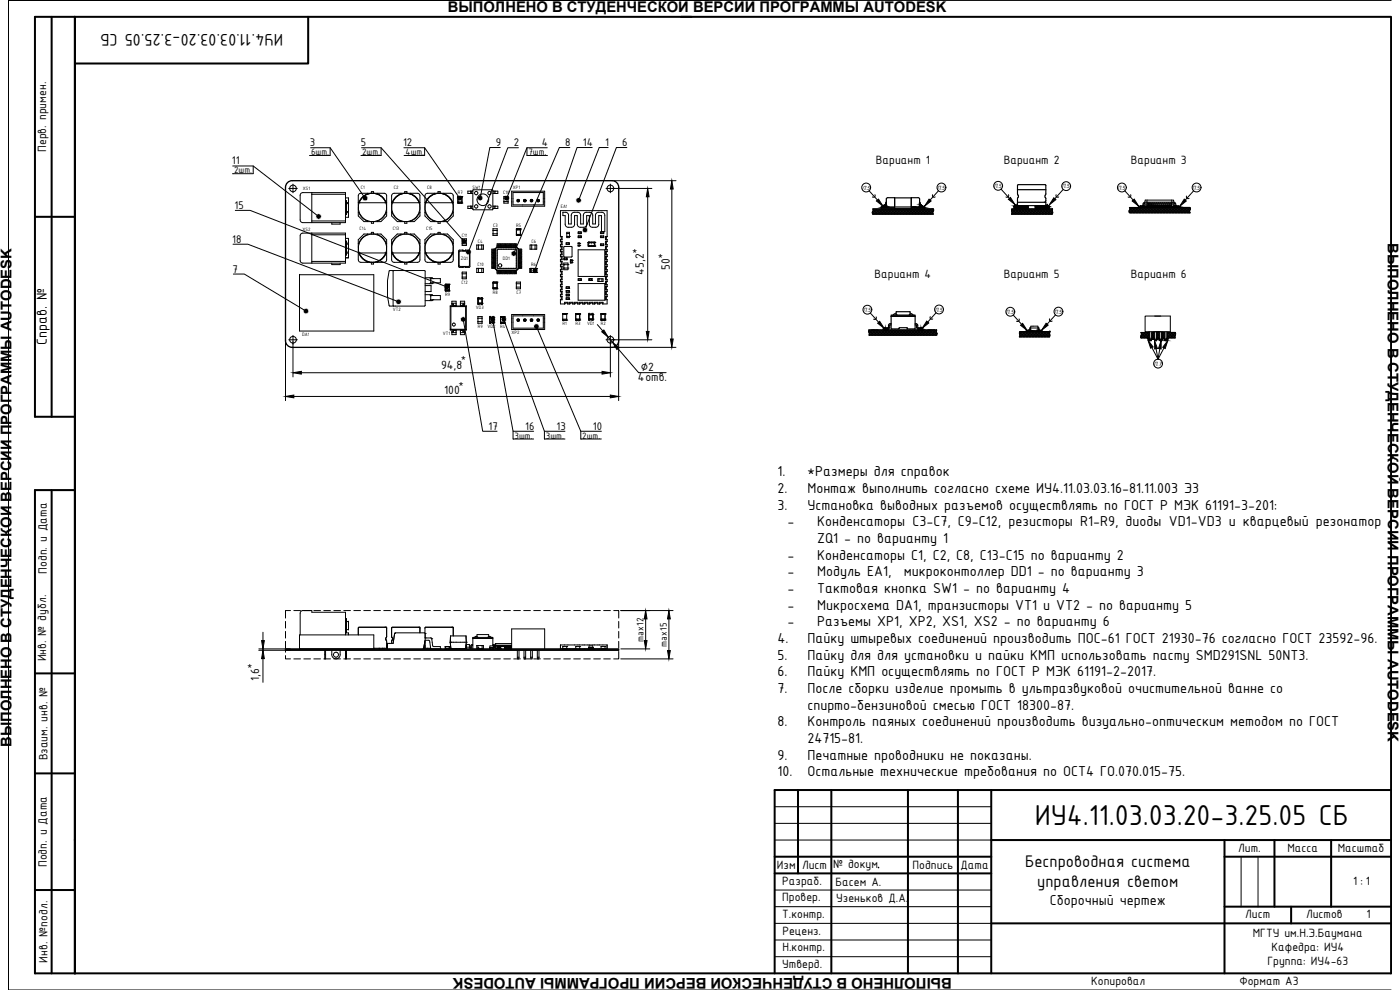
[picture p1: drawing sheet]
<svg xmlns="http://www.w3.org/2000/svg" width="420mm" height="297mm" viewBox="0 0 420 297" stroke-linecap="round" stroke-linejoin="round" font-family="sans-serif">
<defs><g id="words">
<text font-size="9.3" x="310.6" y="247.5">ИУ4.11.03.03.20-3.25.05 СБ</text>
<g font-size="5.4">
<text x="85" y="10.3" transform="rotate(-180 85 10.3)">ИУ4.11.03.03.20-3.25.05 СБ</text>
<text x="307.6" y="260.3">Беспроводная система</text>
<text x="311.3" y="266.1">управления светом</text>
</g>
<g font-size="4.7">
<text x="14" y="103.6" transform="rotate(-90 14 103.6)">Справ. №</text>
<text x="233.3" y="142.9">1.</text>
<text x="242.3" y="142.9">*Размеры для справок</text>
<text x="233.3" y="147.9">2.</text>
<text x="242.3" y="147.9">Монтаж выполнить согласно схеме ИУ4.11.03.03.16-81.11.003 Э3</text>
<text x="233.3" y="152.9">3.</text>
<text x="242.3" y="152.9">Установка выводных разъемов осуществлять по ГОСТ Р MЭK 61191-3-201:</text>
<text x="236.3" y="157.9">-</text>
<text x="245.3" y="157.9">Конденсаторы C3-C7, C9-C12, резисторы R1-R9, диоды VD1-VD3 и кварцевый резонатор</text>
<text x="236.3" y="167.9">-</text>
<text x="245.3" y="162.9">ZQ1 - по варианту 1</text>
<text x="245.3" y="167.9">Конденсаторы С1, C2, C8, C13-C15 по варианту 2</text>
<text x="236.3" y="172.9">-</text>
<text x="245.3" y="172.9">Модуль EA1,</text>
<text x="271.2" y="172.9">микроконтоллер DD1 - по варианту 3</text>
<text x="236.3" y="177.9">-</text>
<text x="245.3" y="177.9">Тактовая кнопка SW1 - по варианту 4</text>
<text x="236.3" y="182.9">-</text>
<text x="245.3" y="182.9">Микросхема DA1, транзисторы VT1 и VT2 - по варианту 5</text>
<text x="236.3" y="187.9">-</text>
<text x="245.3" y="187.9">Разъемы XP1, XP2, XS1, XS2 - по варианту 6</text>
<text x="233.3" y="192.9">4.</text>
<text x="233.3" y="197.9">5.</text>
<text x="242.3" y="192.9">Пайку штыревых соединений производить ПОС-61 ГОСТ 21930-76 согласно ГОСТ 23592-96.</text>
<text x="242.3" y="197.9">Пайку для для установки и пайки КМП использовать пасту SMD291SNL 50NT3.</text>
<text x="233.3" y="202.9">6.</text>
<text x="242.3" y="202.9">Пайку КМП осуществлять по ГОСТ Р МЭК 61191-2-2017.</text>
<text x="233.3" y="207.9">7.</text>
<text x="242.3" y="207.9">После сборки изделие промыть в ультразвуковой очистительной ванне со</text>
<text x="242.3" y="212.9">спирто-бензиновой смесью ГОСТ 18300-87.</text>
<text x="233.3" y="217.9">8.</text>
<text x="242.3" y="217.9">Контроль паяных соединений производить визуально-оптическим методом по ГОСТ</text>
<text x="233.3" y="227.9">9.</text>
<text x="242.3" y="222.9">24715-81.</text>
<text x="242.3" y="227.9">Печатные проводники не показаны.</text>
<text x="233.3" y="232.9">10.</text>
<text x="242.3" y="232.9">Остальные технические требования по ОСТ4 ГО.070.015-75.</text>
<text x="315.1" y="271.4">Сборочный чертеж</text>
</g>
<g font-size="4.4">
<text x="134.4" y="3.5">ВЫПОЛНЕНО В СТУДЕНЧЕСКОЙ ВЕРСИИ ПРОГРАММЫ AUTODESK</text>
<text x="416.5" y="72.9" transform="rotate(90 416.5 72.9)">ВЫПОЛНЕНО В СТУДЕНЧЕСКОЙ ВЕРСИИ ПРОГРАММЫ AUTODESK</text>
<text x="3.5" y="224.2" transform="rotate(-90 3.5 224.2)">ВЫПОЛНЕНО В СТУДЕНЧЕСКОЙ ВЕРСИИ ПРОГРАММЫ AUTODESK</text>
<text x="285.6" y="293.6" transform="rotate(-180 285.6 293.6)">ВЫПОЛНЕНО В СТУДЕНЧЕСКОЙ ВЕРСИИ ПРОГРАММЫ AUTODESK</text>
</g>
<g font-size="3.9">
<text x="13.9" y="45.6" transform="rotate(-90 13.9 45.6)">Перв. примен.</text>
<text x="262.9" y="49.2">Вариант 1</text>
<text x="301.2" y="49.2">Вариант 2</text>
<text x="339.4" y="49.2">Вариант 3</text>
<text x="193.3" y="82.4" transform="rotate(-90 193.3 82.4)">45,2</text>
<text x="201" y="81" transform="rotate(-90 201 81)">50</text>
<text x="262.5" y="83.3">Вариант 4</text>
<text x="301.2" y="83.3">Вариант 5</text>
<text x="339.4" y="83.3">Вариант 6</text>
<text x="132.4" y="110.7">94,8</text>
<text x="192.3" y="111.4">∅2</text>
<text x="133.3" y="118.3">100</text>
<text x="191.4" y="114.3">4отв.</text>
<text x="14.1" y="172.1" transform="rotate(-90 14.1 172.1)">Подп. и Дата</text>
<text x="13.8" y="198.4" transform="rotate(-90 13.8 198.4)">Инв. № дубл.</text>
<text x="77.8" y="204.4" transform="rotate(-90 77.8 204.4)">1,6</text>
<text x="14.2" y="228.1" transform="rotate(-90 14.2 228.1)">Взаим. инв. №</text>
<text x="371.6" y="255.6">Лит.</text>
<text x="386.4" y="255.6">Масса</text>
<text x="401.5" y="255.6">Масштаб</text>
<text x="14.1" y="260.2" transform="rotate(-90 14.1 260.2)">Подп. и Дата</text>
<text x="233.2" y="260.8">Изм</text>
<text x="240.7" y="260.8">Лист</text>
<text x="250" y="260.4">№ докум</text>
<text x="273.9" y="260.8">Подпись</text>
<text x="288.2" y="260.6">Дата</text>
<text x="234.8" y="265.4">Разраб.</text>
<text x="250.8" y="265.8">Басем А.</text>
<text x="406.1" y="265.5">1 : 1</text>
<text x="234.8" y="270.4">Провер.</text>
<text x="234.8" y="275.4">Т.контр.</text>
<text x="251" y="270.6">Узеньков Д.А.</text>
<text x="373.7" y="275.6">Лист</text>
<text x="392" y="275.6">Листов</text>
<text x="410.1" y="275.6">1</text>
<text x="234.8" y="280.6">Реценз.</text>
<text x="376" y="281.2">МГТУ им.Н.Э.Баумана</text>
<text x="234.8" y="285.2">Н.контр.</text>
<text x="381.6" y="285.4">Кафедра: ИУ4</text>
<text x="14.2" y="288.8" transform="rotate(-90 14.2 288.8)">Инв. №подл.</text>
<text x="234.8" y="290.4">Утверд.</text>
<text x="380.4" y="289.6">Группа: ИУ4-63</text>
<text x="327.5" y="295.4">Копировал</text>
<text x="372" y="295.5">Формат А3</text>
</g>
<g font-size="3.6">
<text x="93" y="43.9">3</text>
<text x="108.3" y="43.9">5</text>
<text x="121" y="43.9">12</text>
<text x="148.8" y="43.8">9</text>
<text x="154.2" y="43.9">2</text>
<text x="162.6" y="43.9">4</text>
<text x="169.6" y="43.8">8</text>
<text x="174.9" y="43.8">14</text>
<text x="181.6" y="43.8">1</text>
<text x="186.8" y="43.8">6</text>
<text x="69.6" y="49.3">11</text>
<text x="70.4" y="62.7">15</text>
<text x="69.7" y="72.8">18</text>
<text x="69.8" y="81.8">7</text>
<text x="146.6" y="128.9">17</text>
<text x="157.6" y="128.9">16</text>
<text x="167" y="128.9">13</text>
<text x="177.9" y="128.9">10</text>
</g>
<g font-size="3.1">
<text x="189.7" y="76.2">*</text>
<text x="197.4" y="77.6">*</text>
<text x="138.3" y="108.5">*</text>
<text x="137.6" y="116.1">*</text>
<text x="193.1" y="192.6" transform="rotate(-90 193.1 192.6)">max12</text>
<text x="200.1" y="194.1" transform="rotate(-90 200.1 194.1)">max15</text>
<text x="74.1" y="200.7">*</text>
</g>
<g font-size="3">
<text x="93.4" y="46.6">6шт.</text>
<text x="108.6" y="46.6">2шт.</text>
<text x="121.7" y="46.6">4шт.</text>
<text x="158.6" y="46.6">7шт.</text>
<text x="70.3" y="52.1">2шт.</text>
<text x="154.4" y="131.7">3шт.</text>
<text x="163.8" y="131.7">3шт.</text>
<text x="174.8" y="131.7">2шт.</text>
</g>
<g font-size="1.9">
<text x="258.7" y="56.9">П.5</text>
<text x="281.2" y="56.9">П.5</text>
<text x="298.2" y="56.4">П.5</text>
<text x="318.7" y="56.5">П.5</text>
<text x="335.4" y="56.9">П.5</text>
<text x="357.8" y="56.9">П.5</text>
<text x="259" y="93.5">П.5</text>
<text x="280.5" y="93.5">П.5</text>
<text x="301.9" y="94.1">П.5</text>
<text x="316.3" y="94.1">П.5</text>
<text x="346.2" y="109.7">П.7</text>
</g>
<g font-size="1.6">
<text x="90.9" y="57.1">XS1</text>
<text x="108.3" y="56.7">C1</text>
<text x="118.2" y="56.7">C2</text>
<text x="128.2" y="56.7">C8</text>
<text x="137.4" y="58.3">R7</text>
<text x="141.8" y="56.7">SW1</text>
<text x="151" y="58.3">C10</text>
<text x="153.9" y="56.7">XP1</text>
<text x="168.3" y="62.5">EA1</text>
<text x="90.8" y="69.3">XS2</text>
<text x="107.9" y="68.9">C14</text>
<text x="117.9" y="68.9">C13</text>
<text x="127.9" y="68.9">C15</text>
<text x="138.6" y="71">C11</text>
<text x="148" y="68">C3</text>
<text x="154.9" y="68">R5</text>
<text x="138.3" y="77.9">ZQ1</text>
<text x="143.4" y="72.9">C4</text>
<text x="159.5" y="72.9">C6</text>
<text x="143.3" y="79.9">C10</text>
<text x="151" y="78">DD1</text>
<text x="159.4" y="79.9">R6</text>
<text x="133.6" y="88.8">R9</text>
<text x="138.5" y="85.3">C12</text>
<text x="147.9" y="88.1">R8</text>
<text x="155" y="88.1">C7</text>
<text x="117.9" y="93.4">VT2</text>
<text x="142.8" y="92.7">VD3</text>
<text x="90.7" y="100.9">DA1</text>
<text x="132.9" y="100.5">VT1</text>
<text x="143.4" y="98.4">R9</text>
<text x="146.3" y="98.4">VD2</text>
<text x="150.1" y="98.4">R4</text>
<text x="153.5" y="100.4">XP2</text>
<text x="168.8" y="97.4">R1</text>
<text x="172.7" y="97.4">R3</text>
<text x="176.2" y="97.5">VD1</text>
<text x="180.3" y="97.4">R2</text>
</g>
</g></defs>
<!-- layer: 0 -->
<g fill="none" stroke="#000" stroke-width=".3">
<path d="M93.6 58.3h10.1M93.6 58.3v8M93.6 57.8v.5M103.7 58.3v-.5h-12.8a.8 .8 0 0 0-.8 .8v7.4a.81 .81 0 0 0 .8 .8h12.8v-.5h-10.1M103.7 59.4h.9v1.4h-.6M103.7 58.3v8M107.8 58.2l.5-.2h7l.5 .2 .2 .5v6.1l-1.7 1.7h-5.1l-1.7-1.7v-6.1zM110.3 58a6.2 6.2 0 0 0-2.8 2.8M111.5 58v-.5h.6v.5M113.2 58a6.1 6.1 0 0 1 2.8 2.8M118.3 58h7l.5 .2 .2 .5v6.1l-1.7 1.7h-5.1l-1.7-1.7v-6.1M118.3 58l-.5 .2-.3 .5"/>
<path d="M120.3 58a6.2 6.2 0 0 0-2.8 2.8M121.5 58v-.5h.6v.5M123.2 58a6 6 0 0 1 2.8 2.8M127.8 58.2l.5-.2h7l.5 .2 .2 .5v6.1l-1.7 1.7h-5.1l-1.7-1.7v-6.1zM130.3 58a6.2 6.2 0 0 0-2.8 2.8M131.5 58v-.5h.6v.5M133.2 58v.1M133.2 58.1a5.1 5.1 0 0 1 2.8 2.7M137.4 58.9h.1M137.4 59.2h.1M137.4 58.9v2M137.4 59.2h1.2"/>
<path d="M137.4 58.9l1.2 .1M138.6 58.9h.1M138.6 58.9v2M141.3 57.3v.8M141.6 57.3v.8M141.9 57.3h-1.5v.8h1.5M142 57h5.9v5.9h-5.9zM147.9 57.3h1.5v.8h-1.5M148.3 57.3v.8M148.6 57.3v.8M151.2 59.4h1.3M151.2 59v1.9"/>
<path d="M151.2 58.9h1.3M151.3 58.9l-.1 .1M152.5 58.9v.1M152.5 59v1.9M153.6 57.4h9.9v4.5h-9.9zM154 57.8h9.1v3.7h-9.1zM155.3 59.9v.5M155.3 59.9h.5M155.8 59.9v.5M155.8 59.9l-.1 .1M157.3 59.9v.5M157.3 59.9h.5"/>
<path d="M157.3 59.9l.1 .1M157.8 59.9v.5M157.8 59.9l-.1 .1M159.3 59.9v.5M159.3 59.9h.5M159.3 59.9l.1 .1M159.8 59.9v.5M159.8 59.9l-.1 .1M161.3 59.9v.5M161.3 59.9h.5M161.8 59.9v.5M161.8 59.9l-.2 .1"/>
<path d="M260.8 57.3l2.5 2.7M262.6 58.4l-.1 .7h-.7M279.9 58.4l.1 .7h.7M281.6 57.3l-2.5 2.7M300.4 56.7l2.5 2.8M302.7 58.4l-.1 .7h-.7M317 58.4l.1 .7h.6M319.1 56.8l-2.5 2.8M337.6 57.3l2.5 2.7M339.3 58.4l-.1 .7h-.6M356.1 58.8l.1 .7h.7M358.2 57.3l-2.5 2.7"/>
<path d="M93.6 70.4v8h10.1M93.6 70.4h10.1M93.6 66.3v.5M93.6 78.5v.4M93.6 69.9v.6M99.6 66.8v.4h2.5v-.4M99.6 79v.4h2.5v-.4M103.7 60.2h.3v4.2h-.3M103.7 72.3h.3v4.2h-.3M103.7 70.4v-.5h-12.8a.8 .8 0 0 0-.8 .8v7.4a.81 .81 0 0 0 .8 .8h12.8v-.5M103.7 71.5h.9v1.4h-.6M103.7 70.4v8"/>
<path d="M104 61.2l.6-.1v2.4l-.6-.1M104 73.3l.6-.1v2.5l-.6-.2M104 63.8h.6v1.4h-.9M104 76h.6v1.4h-.9M107.5 63.7a6.2 6.2 0 0 0 2.8 2.8M107.5 71.9l1.7-1.7h5.1l1.7 1.7v6.1l-.2 .5-.5 .2h-7l-.5-.2-.3-.5zM107.5 75.9a6.2 6.2 0 0 0 2.8 2.8M107.8 60.8h8M107.8 75.9h8M110.3 70.2a6.2 6.2 0 0 0-2.8 2.8M111.5 78.7v.5h.6v-.5M111.5 70.2v-.5h.6v.5"/>
<path d="M111.5 66.5v.5h.6v-.5M113.2 70.2a6.1 6.1 0 0 1 2.8 2.8M116 63.7a6.1 6.1 0 0 1-2.8 2.8M116 75.9a6.1 6.1 0 0 1-2.8 2.8M117.5 63.7a6.2 6.2 0 0 0 2.8 2.8M117.5 75.9a6.2 6.2 0 0 0 2.8 2.8M117.5 78v-6.1l1.7-1.7h5.1l1.7 1.7v6.1l-.2 .5-.5 .2h-7M117.5 78l.3 .5 .5 .2M117.8 60.8h8M117.8 75.9h8M120.3 70.2a6.2 6.2 0 0 0-2.8 2.8M121.5 78.7v.5h.6v-.5"/>
<path d="M121.5 70.2v-.5h.6v.5M121.5 66.5v.5h.6v-.5M123.2 70.2a6 6 0 0 1 2.8 2.8M126 63.7a6 6 0 0 1-2.8 2.8M126 75.9a6 6 0 0 1-2.8 2.8M127.5 63.7a6.2 6.2 0 0 0 2.8 2.8M127.5 71.9l1.7-1.7h5.1l1.7 1.7v6.1l-.2 .5-.5 .2h-7l-.5-.2-.3-.5zM127.5 75.9a6.2 6.2 0 0 0 2.8 2.8M127.8 60.8h8M127.8 75.9h8M127.8 60.8a4.2 4.2 0 0 0 4 5.7 4.2 4.2 0 0 0 4-5.7M127.8 60.8a4.2 4.2 0 0 1 4-2.8 4.2 4.2 0 0 1 4 2.8"/>
<path d="M127.8 75.9a4.2 4.2 0 0 1 4-5.7 4.2 4.2 0 0 1 4 5.7M127.8 75.9a4.2 4.2 0 0 0 4 2.8 4.2 4.2 0 0 0 4-2.8M130.3 70.2a6.2 6.2 0 0 0-2.8 2.8M131.5 78.7v.5h.6v-.5M131.5 70.2v-.5h.6v.5M131.5 66.5v.5h.6v-.5M133.2 66.4v.1M133.2 70.2v.2M133.2 78.6v.1M133.2 70.4a5.1 5.1 0 0 1 2.8 2.6M136 63.7a5.1 5.1 0 0 1-2.8 2.7M136 75.9a5.1 5.1 0 0 1-2.8 2.7"/>
<path d="M137.4 60.9h.1M137.4 60.6h.1M137.4 60.6h1.2M137.8 79.6v-4l.3-.3 2.7 .2 .1 4.1M137.8 79.6l.3 .3h2.5l.3-.3M137.8 75h1.1v.2l1.9-.2 .2 .2v4.8l-.2 .2-1.9-.2v.2h-1.1l-.2-.2v-4.8zM138.6 60.9h.1M138.6 60.9h-1.2M138.7 73.1h1.3M138.7 72.1h1.3M138.7 71.7v1.9M138.7 73.6h.1"/>
<path d="M138.7 73.6h1.2M138.7 71.6h1.2M138.7 71.6v.1M139.9 71.6l.1 .1M140 73.6h-.1M140 71.7v1.9M141.3 61.9v.7M141.6 61.9v.7M141.9 61.9h-1.5v.7h1.5M143.1 73.5v1.2M143.1 74.7v.1M143.1 73.5h2v1.3"/>
<path d="M143.1 74.8h2M143.1 73.5h.1M143.6 73.5v1.3M144.6 73.5v1.3M147.9 61.9h1.5v.7h-1.5M148 68.7v1.9M148 69.1h1.2M148 70.1h1.2M148 70.6h.1M148 68.6h1.2v2M148 70.6h1.2M148 68.6v.1"/>
<path d="M148.3 61.9v.7M148.6 61.9v.7M148.6 74.6v6M148.6 74.8h-1v.2h1M148.6 75.3h-1v.2h1M148.6 75.8h-1v.2h1M148.6 76.3h-1v.2h1M148.6 76.8h-1v.2h1M148.6 77.3h-1v.2h1M148.6 77.8h-1v.2h1M148.6 78.3h-1v.2h1M148.6 78.8h-1v.2h1"/>
<path d="M148.6 79.3h-1v.2h1M148.6 79.8h-1v.2h1M148.6 74.6l.1 .1M148.7 74.7v5.9M149.1 74.1l-.5 .5M149.1 74.1h6M149.1 74.1v.1M149.1 74.2h5.9M149.1 74.2l-.4 .5M149.2 74.1v-1h.3v1M149.2 74.8h5.8v5.7h-5.8zM149.7 74.1v-1h.3v1"/>
<path d="M150.2 74.1v-1h.3v1M150.7 74.1v-1h.3v1M151.2 74.1v-1h.3v1M151.2 60.4h1.3M151.2 60.9h.1M151.2 60.9h1.3M151.7 74.1v-1h.3v1M152.2 74.1v-1h.3v1M152.5 60.9h.1M152.7 74.1v-1h.3v1M153.2 74.1v-1h.3v1M153.7 74.1v-1h.3v1"/>
<path d="M154.2 74.1v-1h.3v1M154.7 74.1v-1h.3v1M155 70.6h.1M155 70.3h.1M155 68.7h.1M155 68.9h.1M155 68.7v1.9M155 70.6h1.2M155 70.3h1.2M155 68.9h1.2M155 68.6h1.2M155 74.2l.5 .5"/>
<path d="M155.1 74.1l.5 .5M155.1 74.1l-.1 .1M155.3 60.4h.5M155.5 74.7v5.9M155.6 74.8h1v.2h-1M155.6 75.3h1v.2h-1M155.6 75.8h1v.2h-1M155.6 76.3h1v.2h-1M155.6 76.8h1v.2h-1M155.6 77.3h1v.2h-1M155.6 77.8h1v.2h-1M155.6 78.3h1v.2h-1"/>
<path d="M155.6 78.8h1v.2h-1M155.6 79.3h1v.2h-1M155.6 79.8h1v.2h-1M155.6 74.6v6M155.6 74.6l-.1 .1M155.7 60.3l.1 .1M155.7 60h-.4v.3h.4M155.7 60v.3M156.2 70.6h.1M156.2 70.3h.1M156.2 68.7h.1M156.2 68.9h.1"/>
<path d="M156.2 68.7v1.9M157.3 60.4h.5M157.3 60h.4M157.3 60.3h.4M157.3 60v.3M157.4 60.3l-.1 .1M157.7 60.3l.1 .1M157.7 60v.3M159.1 74.8h2M159.3 60.4h.5M159.3 60v.3M159.3 60h.4"/>
<path d="M159.3 60.3h.4M159.4 60.3l-.1 .1M159.6 73.5v1.3M159.7 60.3l.1 .1M159.7 60v.3M160.6 73.5v1.3M161.1 73.5h-2v1.3M161.1 73.5h.1M161.1 74.7v.1M161.1 73.5v1.2M161.3 60.4h.5M161.6 60.3l.2 .1"/>
<path d="M161.7 60h-.4v.3h.4M161.7 60v.3M168.2 77.9h.5v-1l-.5 .1 .3 .4-.3 .5v.6l.3 .4-.3 .5v.6l.5-.1v1h-.5M168.2 76.5h.5v-1.1l-.5 .1 .3 .4-.3 .5v.6M168.2 78.5h.5v.9h-.5M168.2 73.9h.5v1h-.5M168.2 72.4h.5v1h-.5M168.2 70.9h.5v1h-.5M169.2 77.4h1v.5h-1zM169.2 79.4h.1M169.2 79.4h1.2M169.3 74h2.3v3.1h-2.3z"/>
<path d="M169.4 77.9h.1M169.4 77.4h.1M169.4 77.4v.5M169.9 72.9v.5M169.9 72.9h1v.5h-1M170 77.9h.1M170 77.4h.1M170 77.4v.5M170.1 73.4h.1M170.1 72.9h.1M170.1 69.7h.8v1.6h-.8zM170.1 72.9v.5"/>
<path d="M170.1 70.9h.1M170.1 70.9h.8M170.1 70h.8M170.4 79.4h.1M170.7 72.9v.5M170.9 70.9h.1M171.2 78.7h.1M171.2 78.1h.1M171.2 77.9h.5v1h-.5zM171.2 78.7h.5M171.2 78.1h.5M171.2 78.1v.6"/>
<path d="M171.7 78.1v.6M171.7 78.7h.1M171.7 78.1h.1M173.5 73.9v-1h.5v1M173.5 74.9h8v8h-8zM173.5 69.6h1v.5h-1zM173.5 70.8h1v.5h-1zM173.5 73.9h.5M173.5 73.7h.5M173.5 73.1h.5M173.5 73.7h.1M173.5 73.1h.1"/>
<path d="M173.7 70.1h.1M173.7 69.6h.1M173.7 71.3h.1M173.7 70.8h.1M173.7 69.6v.5M173.7 70.8v.5M174 73.1h.1M174 73.7h.1M174.3 69.6v.5M174.3 70.8v.5M176.5 72.7v.6M176.5 73.3v.5"/>
<path d="M176.5 72.8h.1M176.5 73.8l.1 .1M176.5 73.8h.1M176.5 72.7h.1M176.5 72.7v.1M176.6 72.8v1M176.6 73.8h1.8M176.6 72.7h-.1M176.6 72.7h.1M176.6 73.9h1.8M176.6 72.7h1.8M176.6 73.9h.1"/>
<path d="M176.7 72.7l.2 .2 .1-.2M176.7 73.9l.2-.3 .1 .3M176.7 72.7l-.1 .1M176.7 72.7h.3M177 72.7h.4M177.4 72.7l.1 .2 .2-.2M177.4 73.9l.1-.3 .2 .3M177.4 72.7h.3M177.7 72.7h.3M177.8 68.2h1a.89 .89 0 0 0 .9-.9v-2.6h.8v4.8h1v-4.9a.89 .89 0 0 0-.9-.9h-1a.9 .9 0 0 0-.9 .9v2.6h-.8v-2.6a.89 .89 0 0 0-.9-.9h-1a.89 .89 0 0 0-.9 .9v2.6h-.8v-2.6a.89 .89 0 0 0-.9-.9h-1.1a.89 .89 0 0 0-.9 .9v2.6h-.8v-2.6a.89 .89 0 0 0-.9-.9h-.8v1h.7v2.6a.9 .9 0 0 0 .9 .9h1a.9 .9 0 0 0 .9-.9v-2.6h.8v2.6a.9 .9 0 0 0 1 .9h1a.9 .9 0 0 0 .9-.9v-2.6h.8v2.6a.9 .9 0 0 0 .9 .9M178 72.7l.2 .2 .1-.2M178 73.9l.2-.3 .1 .3"/>
<path d="M178 72.7h.3M178.3 72.7h.1M178.4 72.7h.1M178.4 73.9h.1M178.4 72.7v.1M178.4 72.8v1M178.4 73.8h.1M178.5 73.8h.1M178.5 72.8h.1M178.5 73.8l-.1 .1M178.5 72.7h.1M178.5 72.7v.1"/>
<path d="M178.5 72.7v1.1M180.2 69.6h1v.5h-1zM180.2 70.8h1v.5h-1zM180.2 73.2h1v.5h-1zM180.4 69.6v.5M180.4 70.8v.5M180.4 73.2v.5M181 69.6v.5M181 70.8v.5M181 73.2v.5M181.7 70.9h.5a.57 .57 0 0 0 0 1h-.5zM181.7 72.4h.5a.57 .57 0 0 0 0 1h-.5z"/>
<path d="M181.7 73.9h.5a.57 .57 0 0 0 0 1h-.5zM181.7 75.4l.5 .1-.3 .4 .3 .6h-.5zM181.7 76.9l.5 .1-.3 .4 .3 .5h-.5zM181.7 78.5h.5a.57 .57 0 0 0 0 .9h-.5zM182.2 70.9v-7.7h-14v7.8l.3 .4-.3 .5v.6l.3 .4-.3 .5v.6l.3 .4-.3 .5v.6M182.2 71.9v.5M182.2 73.4v.5M182.2 74.9v.5M182.2 76.5v.4M182.2 77.9v.6M182.2 79.4v.5M182.2 79.9h-.5v1h.5l-.3-.5 .3-.4"/>
<path d="M182.2 75.4v.1M182.2 76.9v.1M182.2 79.9v.1M261.8 63.8l.5 .5M261.9 63.4l.8 .9M262 62.7l1.6 1.6M262 63.1l1.2 1.2M262.3 62.7l-.3 .3M262.5 62.7l1.6 1.6M262.8 62.7l-1 1M262.9 62.7l1.6 1.6M263.2 62.7l-1.4 1.4"/>
<path d="M263.4 62.7l1.6 1.6M263.7 62.7l-1.6 1.6M263.8 62.7l1.6 1.6M264.1 62.7l-1.6 1.6M264.3 62.7l1.6 1.6M264.6 62.7l-1.6 1.6M264.7 62.7l1.6 1.6M265 62.7l-1.6 1.6M265.2 62.7l1.6 1.6M265.5 62.7l-1.6 1.6M265.6 62.7l1.6 1.6M265.9 62.7l-1.6 1.6"/>
<path d="M266.1 62.7l1.6 1.6M266.4 62.7l-1.6 1.6M266.5 62.7l1.6 1.6M266.8 62.7l-1.6 1.6M267 62.7l1.6 1.6M267.3 62.7l-1.6 1.6M267.4 62.7l1.6 1.6M267.7 62.7l-1.6 1.6M267.9 62.7l1.6 1.6M268.2 62.7l-1.6 1.6M268.3 62.7l1.6 1.6M268.6 62.7l-1.6 1.6"/>
<path d="M268.7 62.7l1.7 1.6M269.1 62.7l-1.6 1.6M269.2 62.7l1.6 1.6M269.5 62.7l-1.6 1.6M269.6 62.7l1.7 1.6M270 62.7l-1.6 1.6M270.1 62.7l1.6 1.6M270.4 62.7l-1.6 1.6M270.5 62.7l1.7 1.6M270.9 62.7l-1.6 1.6M271 62.7l1.6 1.6M271.3 62.7l-1.6 1.6"/>
<path d="M271.4 62.7l1.6 1.6M271.8 62.7l-1.6 1.6M271.9 62.7l1.6 1.6M272.2 62.7l-1.6 1.6M272.3 62.7l1.6 1.6M272.7 62.7l-1.6 1.6M272.8 62.7l1.6 1.6M273.1 62.7l-1.6 1.6M273.2 62.7l1.6 1.6M273.6 62.6l-1.6 1.7M273.7 62.6l1.6 1.7M274 62.6l-1.6 1.7"/>
<path d="M274.1 62.6l1.6 1.7M274.5 62.6l-1.6 1.7M274.6 62.6l1.6 1.7M274.9 62.6l-1.6 1.7M275 62.6l1.6 1.7M275.4 62.6l-1.6 1.7M275.5 62.6l1.6 1.7M275.8 62.6l-1.6 1.7M275.9 62.6l1.6 1.7M276.3 62.6l-1.6 1.7M276.4 62.6l1.6 1.7M276.7 62.6l-1.6 1.7"/>
<path d="M276.8 62.6l1.6 1.7M277.2 62.6l-1.6 1.7M277.3 62.6l1.6 1.7M277.6 62.6l-1.6 1.7M277.7 62.6l1.6 1.7M278.1 62.6l-1.6 1.7M278.2 62.6l1.6 1.7M278.5 62.6l-1.6 1.7M278.6 62.6l1.4 1.4M279 62.6l-1.7 1.7M279.1 62.6l.9 1M279.4 62.6l-1.6 1.7"/>
<path d="M279.5 62.6l.7 .7-1.1 1M279.9 62.6l-1.7 1.7M280 63.9l-.4 .4M280 62.6l.2 .3M280.1 64.2l-.1 .1M280.2 62.8l-1.5 1.5M303.6 63l1.2 1.3M303.7 63.5l.7 .8M303.7 64l.2 .3M303.7 62.7l1.6 1.6M304 62.7l-.4 .4M304.1 62.7l1.6 1.6"/>
<path d="M304.4 62.2h.1M304.5 62.2l-.1 .1M304.6 62.7l1.6 1.6M304.7 62.2l-.3 .3M304.8 62.2l-.4 .4M305 62.2l-1.4 1.3M305 62.7l1.6 1.6M305.1 62.2l-.4 .5M305.3 62.2l-.5 .5M305.4 62.7l-1.6 1.6M305.5 62.2l-1.8 1.7M305.6 62.2l-.5 .5"/>
<path d="M305.8 62.2l-.5 .5M305.8 62.7l-1.6 1.6M305.9 62.2l-.5 .5 1.7 1.6M306.1 62.2l-.5 .5M306.2 62.2l-.4 .5M306.4 62.7l1.6 1.6M306.4 62.2l-.5 .5 1.6 1.6M306.6 62.2l-.5 .5M306.7 62.2l-2 2.1M306.8 62.7l1.6 1.6M306.9 62.2l-.5 .5M307 62.2l-.5 .5"/>
<path d="M307.2 62.2l-2.1 2.1M307.3 62.7l1.6 1.6M307.4 62.2l-.5 .5M307.5 62.2l-.5 .5M307.7 62.2l-2.1 2.1M307.7 62.7l1.6 1.6M307.8 62.2l-.5 .5M308 62.2l-.5 .5M308.1 62.2l-2.1 2.1M308.2 62.7l1.6 1.6M308.3 62.2l-.5 .5M308.5 62.2l-.5 .5"/>
<path d="M308.5 62.3l-2 2M308.5 62.4l-.2 .3M308.5 62.6l-.1 .1M308.5 62.7l-1.6 1.6M308.6 62.7l1.6 1.6M309 62.7l-1.6 1.6M309.1 62.7l1.6 1.6M309.4 62.7l-1.6 1.6M309.5 62.7l1.6 1.6M309.9 62.7l-1.6 1.6M310 62.7l1.6 1.6M310.3 62.7l-1.6 1.6"/>
<path d="M310.4 62.7l1.6 1.6M310.8 62.7l-1.6 1.6M310.9 62.2l-.2 .1M311 62.2l-.3 .3M311.2 62.2l-.5 .4M311.2 62.7l-1.6 1.6M311.3 62.2l-.4 .5 1.6 1.6M311.5 62.2l-.5 .5M311.7 62.2l-.5 .5M311.8 62.7l1.6 1.6M311.8 62.2l-.5 .5 1.6 1.6M312 62.2l-.5 .5"/>
<path d="M312.1 62.2l-2 2.1M312.2 62.7l1.6 1.6M312.3 62.2l-.5 .5M312.4 62.2l-.4 .5M312.6 62.2l-2.1 2.1M312.7 62.7l1.6 1.6M312.8 62.2l-.5 .5M312.9 62.2l-.5 .5M313.1 62.2l-2.1 2.1M313.1 62.7l1.6 1.6M313.2 62.2l-.5 .5M313.4 62.2l-.5 .5"/>
<path d="M313.5 62.7l-1.6 1.6M313.5 62.2l-2.1 2.1M313.7 62.2l-.5 .5M313.8 62.2l-.4 .5M313.9 62.7l-1.6 1.6M314 62.2l-.5 .5 1.7 1.6M314.2 62.2l-.5 .5M314.3 62.2l-.5 .5M314.4 62.7l-1.6 1.6M314.5 62.2l-.5 .5 1.6 1.6M314.6 62.2l-.4 .5M314.8 62.2l-.5 .5"/>
<path d="M314.9 62.3l-.4 .4 1.4 1.4M314.9 62.4l-.3 .3M314.9 62.6l-1.7 1.7M314.9 62.7l1 1M315.3 62.7l-1.6 1.6M315.4 62.7l.4 .4M315.7 62.7l-1.6 1.6M315.8 62.7h.1M315.8 63l-1.2 1.3M315.9 63.4l-.9 .9M315.9 63.8l-.5 .5M338.8 63.4l.5 .5"/>
<path d="M339 63l.8 .9M339.1 62.3l1.6 1.6M339.1 62.7l1.1 1.2M339.4 62.3l-.3 .3M339.5 62.3l1.6 1.6M339.8 62.3l-.9 1M340 62.3l1.6 1.6M340.3 62.3l-1.4 1.4M340.4 62.3l1.6 1.6M340.7 62.3l-1.6 1.6M340.9 62.3l1.6 1.6M341.2 62.3l-1.6 1.6"/>
<path d="M341.3 62.3l1.6 1.6M341.6 62.3l-1.6 1.6M341.7 62h2.3v.3h-2.3zM341.8 62.3l1.6 1.6M341.8 62l-.1 .1M342.1 62.3l-1.6 1.6M342.2 62.3l1.6 1.6M342.3 61.8l-.5 .2M342.5 62.3l-1.6 1.6M342.9 62l-.2 .3 1.6 1.6M343 62.3l-1.6 1.6M343.1 62.3l1.6 1.6"/>
<path d="M343.1 61.8l.9 .2M343.4 62.3l-1.6 1.6M343.6 62.3l1.6 1.6M343.6 61.2l.1 .6h.6M343.6 60.7l.1-.7h8.5l.1 .7M343.6 60.8l-.4 .1-.3 .8-.6 .1v.2l.7-.1 .3-.8M343.6 61.1h-.3M343.6 60.7v.5M343.6 61.2h.6l.1 .6M344 62.1l-1.7 1.8M344 62.3l1.6 1.6M344.3 60v1.2"/>
<path d="M344.3 62h.4v.3h-.4zM344.3 60.8h.4v1.2h-.4zM344.3 62.3l-1.6 1.6M344.5 62.3l1.6 1.6M344.7 61.2h.3M344.8 62.3l-1.6 1.6M344.9 62.3l1.6 1.6M345 62h.3v.3h-.3zM345.2 62l-.2 .2M345.2 62.3l-1.6 1.6M345.3 62h-.3v-1.2h.3v1.2M345.3 61.2h.3"/>
<path d="M345.4 62.3l1.6 1.6M345.6 62h.3v.3h-.3zM345.6 60.8h.3v1.2h-.3zM345.7 62.3l-1.6 1.6M345.8 62.3l1.6 1.6M345.9 61.2h.3M346.1 62.3l-1.6 1.6M346.2 62h.4v.3h-.4zM346.2 60.8h.4v1.2h-.4zM346.3 62.3l1.6 1.6M346.3 62l-.1 .1M346.6 61.2h.2"/>
<path d="M346.6 62.3l-1.6 1.6M346.7 62.3l1.6 1.6M346.8 62h.4v.3h-.4zM347 62.3l-1.6 1.6M347.2 62h-.4v-1.2h.4v1.2M347.2 61.2h.3M347.2 62.2l1.6 1.7M347.5 62h.3v.3h-.3zM347.5 60.8h.3v1.2h-.3zM347.5 62.3l-1.6 1.6M347.6 62.3l1.6 1.6M347.8 61.2h.3"/>
<path d="M347.9 62.3l-1.6 1.6M348.1 62.3l1.6 1.6M348.1 62v-1.2h.3v1.2h-.3M348.1 62h.3v.3h-.3zM348.4 62.3l-1.6 1.6M348.4 61.2h.3M348.4 62.1l-.1 .2M348.5 62.3l1.6 1.6M348.7 62h.4v.3h-.4zM348.8 62.3l-1.6 1.6M348.9 62.3l1.7 1.6M349.1 62h-.4v-1.2h.4v1.2"/>
<path d="M349.1 61.2h.2M349.3 62.3l-1.6 1.6M349.3 62h.4v.3h-.4zM349.3 60.8h.4v1.2h-.4zM349.7 62l-.3 .3 1.6 1.6M349.7 61.2h.3M349.7 62.3l-1.6 1.6M349.8 62.3l1.7 1.6M349.9 62l.1-1.2h.3v1.2h-.3M349.9 62h.4v.3h-.4zM350.2 62.3l-1.6 1.6M350.3 62.3l1.6 1.6"/>
<path d="M350.3 61.2h.3M350.6 62h.4v.3h-.4zM350.6 62.3l-1.6 1.6M350.7 62.3l1.7 1.6M350.8 62l-.2 .2M350.9 62h-.3v-1.2h.3l.1 1.2M350.9 61.2h.3M351.1 62.3l-1.6 1.6M351.2 62.3l1.6 1.6M351.2 62h.4v.3h-.4zM351.2 60.8h.4v1.2h-.4zM351.5 62.3l-1.6 1.6"/>
<path d="M351.6 61.2v.6M351.6 60l.1 .7h-8.1M351.6 62.3l1.7 1.6M351.9 62h2.2v.3h-2.2zM351.9 62h.1M352 62.3l-1.6 1.6M352.1 62.3l1.6 1.6M352.3 60.7h-.6v.5h.6M352.3 60.8l.4 .1 .3 .8 .6 .1v.2l-.7-.1-.3-.8h-.3M352.3 61.2l-.1 .6h-7.9M352.3 60.7v.5M352.4 62.2l-1.6 1.7"/>
<path d="M352.5 62.2l1.7 1.7M352.8 61.8l-.9 .2M352.9 62.2l-1.6 1.7M353 62.2l1.6 1.7M353 62l-.2 .3M353.3 62.2l-1.6 1.7M353.4 62.2l1.6 1.7M353.6 61.8l.5 .2M353.8 62.2l-1.6 1.7M354.1 62l-.2 .3 1.6 1.6M354.2 62.2l-1.6 1.7M354.3 62.2l1.6 1.7"/>
<path d="M354.7 62.2l-1.6 1.7M354.8 62.2l1.6 1.7M355.1 62.2l-1.6 1.7M355.2 62.2l1.6 1.7M355.6 62.2l-1.6 1.7M355.7 62.2l1.3 1.4M356 62.2l-1.6 1.7M356.1 62.2l.9 1M356.5 62.2l-1.6 1.7M356.6 62.2l.6 .7-1 1M356.9 62.2l-1.6 1.7M357 62.2l.2 .2-1.4 1.5"/>
<path d="M357 63.5l-.3 .4M357.1 63.8v.1M89.9 82.3l22.3 .1v16.9h-22.3zM116.8 81.3l-.5 2.9v4.6l.5 2.9M116.8 81.3l.2-.1h10.4l.2 .2M118 81.4v10.2l.2 .2M118.2 81.2l-.2 .2M127.6 83.3h2.1l.4 .3M127.6 81.4l-.1 10.4h-10.5l-.2-.1M127.6 88.4h2.1l.4 .3M127.6 85.7h1.8v1.8h-1.8M129 83.3l.3 .4"/>
<path d="M129 88.4l.3 .4M129.3 83.6h2.9v1.3h-2.9zM129.3 88.7h2.9v1.2h-2.9zM129.3 84.7l-.3 .4M129.3 89.8l-.3 .4M129.8 90l-.1 .2h-2.1M130.1 84.9l-.4 .2h-2.1M130.1 89.9l-.3 .1M133.6 85.3h.1M133.6 85.6h.1M133.6 87.3h.1M133.6 87h.1"/>
<path d="M133.6 85.3v2M133.6 85.6h1.2M133.6 85.3h1.2M133.6 87h1.2M133.6 87.3h1.2M134.8 85.3h.1M134.8 87.3h.1M134.8 85.3v2M135.1 99h4.8M135.1 91.8h4.8M135.1 91.8v7.2M135.1 91.8l.2 .2"/>
<path d="M135.3 98.8l-.2 .2M135.3 92v6.8M135.3 98.8h4.4M135.3 92h4.4M135.6 99h.1M135.6 91.1h.5v.7M135.6 91h1.3M135.6 99.8h1.3M136.1 91.4h-.5v-1h1.3v1.4h-1.3M136.1 99v.6h-.5M136.1 91.6h.8M136.1 99.2h.8"/>
<path d="M136.9 99v1.4h-1.3v-1h.5M138.2 99v1.4h1.2v-1h-.4M138.2 91h1.2M138.2 99.8h1.2M138.2 91.6h.8M138.2 99.2h.8M138.7 82.1h1.3M138.7 81.7v1.9M138.7 83.1h1.3M138.7 83.6h.1M138.7 83.6h1.2M138.7 81.6h1.2"/>
<path d="M138.7 81.6v.1M139 91.4h.4v-1h-1.2v1.4h1.2M139 99v.6h.4M139.4 91.1h-.4v.7M139.4 99h.1M139.7 98.8l.2 .2M139.7 92v6.8M139.9 81.6l.1 .1M139.9 91.8v7.2M139.9 91.8l-.2 .2M140 83.6h-.1M140 81.7v1.9"/>
<path d="M143.1 80.5v1.3M143.1 81.7v.1M143.1 80.5h2v1.3h-2M143.1 80.5h.1M143.4 95v2h1.3v-2M143.4 89.6v1.4M143.4 91h1.3M143.4 95.5h1.3M143.4 96.5h1.3M143.4 89.6h1.3M143.4 89.6l.2 .2M143.4 95h1.3"/>
<path d="M143.5 95h-.1M143.6 89.8h1M143.6 89.8v1.1M143.6 90.9h1M143.6 90.9l-.2 .1M143.6 80.5v1.3M143.8 89.3h-.4v2.1h.4a.3 .3 0 0 1 .3-.3 .3 .3 0 0 1 .3 .3h.4v-2.1h-.4M143.8 89.3h.1M143.8 89.3l.3 .3 .3-.3M144.4 89.3h.1M144.6 80.5v1.3M144.6 89.8v1.1"/>
<path d="M144.6 90.9l.1 .1M144.7 95h.1M144.7 91h.1M144.7 89.6h.1M144.7 89.6l-.1 .2M146.9 95.3h.1M146.9 96.7h.1M146.9 96.7h1.3M146.9 95.3h1.3M146.9 95.3l.2 .1M147.1 96.6h1M147.1 95.4h1"/>
<path d="M147.1 95.4v1.2M147.1 96.6l-.2 .1M147.3 97h-.4v-2.1h.4a.3 .3 0 0 0 .3 .3 .3 .3 0 0 0 .3-.3h.4v2.1h-.4M147.3 97h.1M147.3 97l.3-.3 .3 .3M147.9 97h.1M148 84.7v1.9M148 86.3h1.2M148 86.6h1.2M148 84.9h1.2M148 84.7h1.2M148 86.6h.1"/>
<path d="M148 84.7h.1M148.1 95.4v1.2M148.1 96.6l.1 .1M148.2 96.7h.1M148.2 95.3h.1M148.2 95.3l-.1 .1M148.6 80.3h-1v.2h1M148.6 80.6l.5 .5M148.7 80.6l.4 .4M148.7 80.6h-.1M149.1 81.1h6M149.1 81h5.9"/>
<path d="M149.1 81v.1M149.2 86.6h.1M149.2 84.7h.1M149.2 84.7v1.9M149.2 81.1v1h.3v-1M149.7 81.1v1h.3v-1M150.2 81.1v1h.3v-1M150.2 97h.1M150.2 96.7h.1M150.2 95h.1M150.2 95.3h.1M150.2 95v2"/>
<path d="M150.2 97h1.2M150.2 96.7h1.2M150.2 95.3h1.2M150.2 95h1.2M150.7 81.1v1h.3v-1M151.2 81.1v1h.3v-1M151.4 97h.1M151.4 96.7h.1M151.4 95h.1M151.4 95.3h.1M151.4 95v2M151.7 81.1v1h.3v-1"/>
<path d="M152.2 81.1v1h.3v-1M152.7 81.1v1h.3v-1M153.2 81.1v1h.3v-1M153.6 94.4h9.9v4.5h-9.9zM153.7 81.1v1h.3v-1M154 94.8h9.1v3.7h-9.1zM154.2 81.1v1h.3v-1M154.7 81.1v1h.3v-1M155 86.1h1.2M155 85.1h1.2M155 86.6h1.2M155 81l.1 .1"/>
<path d="M155.3 95.8v.5M155.3 95.8l.1 .4M155.3 96.3h.5M155.3 95.8h.5M155.3 95.9h.4v.3h-.4zM155.4 96.2l.4 .1M155.4 96.2l-.1 .1M155.5 80.6l-.5 .4M155.5 80.6h.1M155.6 80.3h1v.2h-1M155.6 80.6l-.5 .5M155.8 95.8v.5"/>
<path d="M155.8 95.8l-.1 .1M156.2 84.6h-1.2v2M156.2 84.6v.1M156.2 86.6h.1M156.2 84.7v1.9M157.3 95.8v.5M157.3 96.3h.5M157.3 95.8h.5M157.3 95.8l.1 .1M157.3 95.9v.3h.4v-.3M157.3 95.9h.4M157.8 95.8v.5"/>
<path d="M157.8 95.8l-.1 .1M159.1 80.5v1.2M159.1 81.7h.1M159.1 80.5h.1M159.1 81.7h2M159.1 80.5h2M159.3 95.8v.5M159.3 96.3h.5M159.3 95.8h.5M159.3 95.8l.1 .1M159.3 95.9v.3h.4v-.3M159.3 95.9h.4"/>
<path d="M159.4 81.7h.1M159.4 80.5h.1M159.4 80.5v1.2M159.8 95.8v.5M159.8 95.8l-.1 .1M160.8 81.7h.1M160.8 80.5h.1M160.8 80.5v1.2M161.1 80.5v1.2M161.1 81.7h.1M161.1 80.5h.1M161.3 95.8v.5"/>
<path d="M161.3 95.8l.1 .4M161.3 96.3h.5M161.3 95.8h.5M161.3 95.9h.4v.3h-.4zM161.4 96.2l.4 .1M161.4 96.2l-.1 .1M161.8 95.8v.5M161.8 95.8l-.2 .1M168.2 89.9h.5v-1l-.5 .1 .3 .4-.3 .5v1.3h1.2M168.2 88.4h.5v-1l-.5 .1 .3 .4-.3 .5v.6M168.2 83.9h.5v-1l-.5 .1 .3 .4-.3 .5v.6l.3 .4-.3 .5v.6l.3 .4-.3 .5v.6M168.2 82.5h.5v-1.1l-.5 .1 .3 .4-.3 .5v.6"/>
<path d="M168.2 85.9h.5v1h-.5M168.2 84.5h.5v.9h-.5M168.2 80l.3 .4-.3 .5v.6M168.9 94.1v2M168.9 94.1h1.2M168.9 94.4h1.2M168.9 96.1h1.2M168.9 95.8h1.2M168.9 96.1h.1M168.9 94.1h.1M169.2 80.9v-2h1.2v2M169.2 80.4h.1"/>
<path d="M169.2 80.9h1.2M169.2 80.4h1.2M169.5 91.2l-.1-.5h1v.5M169.5 91.2l.5-.3 .4 .3M169.9 86.1v.5M169.9 87.2v.5M169.9 88.3v.5M169.9 89.4v.5M169.9 89.4h1v.5h-1M169.9 86.1h1v.5h-1M169.9 87.2h1v.5h-1M169.9 88.3h1v.5h-1"/>
<path d="M170.1 96.1h.1M170.1 94.1h.1M170.1 94.1v2M170.1 89.9h.1M170.1 89.4h.1M170.1 87.7h.1M170.1 87.2h.1M170.1 86.6h.1M170.1 86.1h.1M170.1 88.8h.1M170.1 88.3h.1M170.1 86.1v.5"/>
<path d="M170.1 87.2v.5M170.1 88.3v.5M170.1 89.4v.5M170.4 80.4h.1M170.4 91.2h.6M170.7 89.9h.1M170.7 87.7h.1M170.7 86.6h.1M170.7 86.1v.5M170.7 87.2v.5M170.7 88.3v.5M170.7 89.4v.5"/>
<path d="M171 91.2v-.5h.9v.5M171 91.2h.1M171 91.2l.5-.3 .4 .3M171.9 91.2h.5M172.5 91.2l-.1-.5h1.1l-.1 .5M172.5 91.2l.5-.3 .4 .3M172.8 96.1h.1M172.8 95.8h.1M172.8 94.1h.1M172.8 94.4h.1M172.8 94.1v2M172.8 94.1h1.2"/>
<path d="M172.8 94.4h1.2M172.8 96.1h1.2M172.8 95.8h1.2M173.5 91.2h.4M173.5 85.1h8v5h-8zM173.7 84.1h.1M173.7 83.7h.1M173.7 83.6v.5h-.2v-.5h1v.5h-.2v-.5M173.7 84.1h.6M174 96.1h.1M174 95.8h.1M174 94.1h.1"/>
<path d="M174 94.4h.1M174 94.1v2M174 91.2l-.1-.5h1.1l-.1 .5M174 91.2l.5-.3 .4 .3M175 91.2h.5M175.5 91.2v-.5h.9v.5M175.5 91.2l.5-.3 .4 .3M176.4 91.2h.6M176.7 94.4h.1M176.7 95.8h.1M176.7 94.4h1.3M176.7 95.8h1.3"/>
<path d="M176.7 94.4l.1 .1M176.7 83.6h1v.5h-1zM176.8 94.5h1M176.8 94.5v1.1M176.8 95.6h1M176.8 95.6l-.1 .2M176.9 84.1h.1M176.9 83.6h.1M176.9 83.6v.5M176.9 83.7h.6M176.9 84.1h.6M177 91.2v-.5h.9v.5"/>
<path d="M177 94h-.3v2.1h.3M177 91.2l.5-.3 .4 .3M177 94h.1M177 96.1h.1M177 94l.3 .3 .3-.3M177 96.1l.3-.3 .3 .3M177.5 84.1h.1M177.5 83.6h.1M177.5 83.6v.5M177.6 94h.4v2.1h-.4M177.6 96.1h.1M177.6 94h.1"/>
<path d="M177.8 94.5v1.1M177.8 95.6l.2 .2M177.9 91.2h.5M178 95.8h.1M178 94.4h.1M178 94.4l-.2 .1M178.5 91.2l-.1-.5h1.1l-.1 .5M178.5 91.2l.5-.3 .4 .3M179.4 84.4v-.8h1.6v.8M179.4 84.5h.3M179.5 91.2h.4M179.7 84.4h.1"/>
<path d="M179.7 83.7h.1M179.7 83.6v.8M180 91.2l-.1-.5h1.1l-.1 .5M180 91.2l.5-.3 .4 .3M180.4 94.1h.1M180.4 94.4h.1M180.4 96.1h.1M180.4 95.8h.1M180.4 94.1v2M180.4 94.1h1.2M180.4 94.4h1.2M180.4 96.1h1.2"/>
<path d="M180.4 95.8h1.2M180.6 83.6l.1 .8h-1M180.7 84.5h.3M181.6 94.1h.1M181.6 94.4h.1M181.6 96.1h.1M181.6 95.8h.1M181.6 94.1v2M181.7 81.4l.5 .1-.3 .4 .3 .6h-.5zM181.7 82.9l.5 .1-.3 .4 .3 .5h-.5zM181.7 84.5h.5a.57 .57 0 0 0 0 .9h-.5zM181.7 85.9h.5a.57 .57 0 0 0 0 1h-.5z"/>
<path d="M181.7 87.4l.5 .1-.3 .4 .3 .5h-.5zM181.7 88.9l.5 .1-.3 .4 .3 .5h-.5zM182.2 80.9v.5M182.2 82.5v.4M182.2 83.9v.6M182.2 85.4v.5M182.2 86.9v.5M182.2 88.4v.5M182.2 89.9v1.3h-1.2M182.2 81.4v.1M182.2 82.9v.1M182.2 87.4v.1"/>
<path d="M182.2 88.9v.1M260.7 99.3l1.2 1.3M260.8 99l1.6 1.6M260.9 100l.6 .6M261.1 99l-.4 .4M261.2 93.9l2.5 2.8M261.2 99l1.6 1.6M261.6 99l-.8 .8M261.7 99l1.6 1.6M262 99l-1.1 1.1M262.1 99l1.6 1.6M262.5 99l-1.6 1.6"/>
<path d="M262.6 99l1.6 1.6M262.9 95.1l-.1 .6h-.6M262.9 99l-1.6 1.6M263 99l1.6 1.6M263.4 99l-1.6 1.6M263.5 99l1.6 1.6M263.8 99l-1.6 1.6M263.9 99l1.6 1.6M264.3 99l-1.6 1.6M264.4 99l1.6 1.6M264.7 99l-1.6 1.6M264.8 99l1.6 1.6"/>
<path d="M265.2 99l-1.6 1.6M265.4 98.7l-.1 .1M265.5 98.7l-.2 .1M265.6 98.7l-.3 .2 1.6 1.7M265.6 99l-1.6 1.6M265.7 98.7l-.3 .3M265.8 98.7l-.3 .3M266 98.7l-.4 .3M266.1 98.7l-.3 .3 1.5 1.6M266.2 98.7l-.3 .3M266.2 99l1.6 1.6M266.3 98.7l-.3 .3"/>
<path d="M266.4 98.7l-1.9 1.9M266.5 99l-1.6 1.6M266.5 98.7l-.4 .3M266.5 98.8l-.2 .2M266.5 98.9l-.1 .1M266.6 99l1.6 1.6M267 99l-1.6 1.6M267.1 99l1.6 1.6M267.4 99l-1.6 1.6M267.5 99l1.6 1.6M267.9 99l-1.6 1.6M268 99l1.6 1.6"/>
<path d="M268.3 99l-1.6 1.6M268.4 99l1.6 1.6M268.8 99l-1.6 1.6M268.9 99l1.6 1.6M269.2 99l-1.6 1.6M269.3 99l1.6 1.6M269.7 99l-1.6 1.6M269.8 99l1.6 1.6M270.1 99l-1.6 1.6M270.2 99l1.6 1.6M270.6 99l-1.6 1.6M270.7 99l1.6 1.6"/>
<path d="M271 99l-1.6 1.6M271.1 99l1.6 1.6M271.5 99l-1.6 1.6M271.6 99l1.6 1.6M271.9 99l-1.6 1.6M272 99l1.6 1.6M272.4 99l-1.6 1.6M272.5 99l1.6 1.6M272.8 99l-1.6 1.6M272.9 99l1.6 1.6M273.3 99l-1.6 1.6M273.4 99l1.6 1.6"/>
<path d="M273.7 99l-1.6 1.6M273.8 99l1.6 1.6M274.2 99l-1.6 1.6M274.3 99l1.6 1.6M274.6 99l-1.6 1.6M274.7 99l1.6 1.6M275.1 99l-1.6 1.6M275.2 99l1.6 1.6M275.6 98.7l-.1 .1M275.7 98.7l-.2 .1M275.8 98.7l-1.9 1.9M275.9 98.7l-.3 .3 1.6 1.6"/>
<path d="M276 98.7l-.3 .3M276.1 98.7l-.3 .3M276.2 98.7l-.3 .3M276.3 98.7l-1.9 1.9M276.4 98.7l-.3 .3 1.6 1.6M276.5 98.7l-.3 .3M276.6 98.7l-.3 .3M276.6 98.7l-1.8 1.9M276.7 98.7l-.3 .3 1.7 1.6M276.7 98.9l-.1 .1M276.7 99h.1M276.9 99l-1.6 1.6"/>
<path d="M277 99l1.6 1.6M277.3 99l-1.6 1.6M277.4 99l1.6 1.6M277.8 99l-1.6 1.6M277.9 99l1.6 1.6M278.2 99l-1.6 1.6M278.3 99l1.6 1.6M278.7 99l-1.6 1.6M278.8 99l1.6 1.6M279.1 99l-1.6 1.6M279.2 95l.1 .7h.6M279.2 99l1.6 1.6"/>
<path d="M279.6 99l-1.6 1.6M279.7 99l1.4 1.5M280 99l-1.6 1.6M280.1 99l1.1 1.1M280.5 99l-1.6 1.6M280.6 99l.4 .5M280.9 99l-1.6 1.6M280.9 93.8l-2.5 2.8M281 99l.1 .1M281 99.3l-1.3 1.3M281.1 99.7l-.9 .9M304.1 94.5l2.5 2.8"/>
<path d="M305.8 95.7l-.1 .6-.6 .1M306 99.9l1.2 1.2M306 99.5l1.6 1.6M306.4 99.5l-.4 .4M306.5 99.5l1.6 1.6M306.8 99.5l-.8 .8M306.9 99.5l1.6 1.6M307.3 99.5l-1.3 1.2M307.4 99.5l1.6 1.6M307.7 99.5l-1.6 1.6M307.8 99.5l1.6 1.6M308.2 99.2h1.2v.3h-1.2z"/>
<path d="M308.2 99.5l-1.6 1.6M308.3 99.5l1.6 1.6M308.6 99.5l-1.6 1.6M308.7 99.2l-.3 .3M308.7 99.5l1.6 1.6M308.8 99l-.6 .2M309.1 99.5l-1.6 1.6M309.2 99.5l1.6 1.6M309.2 99l.2 .2M309.3 98.4h2.3M309.3 98.4l-.1 .1M309.3 98.2l-.2 .1-.3 .9 .4-.1v-.6"/>
<path d="M309.4 97.9h2.1l-.1 1.3h-2zM309.5 99.5l-1.6 1.6M309.6 99.5l1.6 1.6M310 99.5l-1.6 1.6M310.1 99.5l1.6 1.6M310.4 99.5l-1.6 1.6M310.5 99.5l1.6 1.6M310.9 99.5l-1.6 1.6M311 99.5l1.6 1.6M311.3 99.5l-1.6 1.6M311.4 99.5l1.6 1.6M311.4 99.2h1.3v.3h-1.3z"/>
<path d="M311.5 98.2l.2 .1 .3 .9-.4-.2M311.6 98.4v.1M311.6 98.5v.5M311.6 99l-.1 .2M311.8 99.5l-1.6 1.6M311.9 99.5l1.6 1.6M312 99.2l-.2 .3M312.1 99.1l.6 .1M312.2 99.5l-1.6 1.6M312.3 99.5l1.6 1.6M312.7 99.5l-1.6 1.6M312.8 99.5l1.6 1.6"/>
<path d="M313.1 99.5l-1.6 1.6M313.2 99.5l1.6 1.6M313.6 99.5l-1.6 1.6M313.7 99.5l1.3 1.4M314 99.5l-1.6 1.6M314.1 99.5l1 .9M314.5 99.5l-1.6 1.6M314.6 99.5l.4 .4M314.9 99.5l-1.6 1.6M315 99.9l-1.2 1.2M315 95.7l.1 .6h.7M315 99.5h.1"/>
<path d="M316.8 94.5l-2.5 2.8M342.4 99.7h2.4v1.7h-2.4zM342.5 99.7l-.1 .1M342.7 99.7l1.6 1.7M342.9 99.7l-.4 .4M343.1 99.7l1.7 1.7M343.4 99.7l-1 1M343.6 99.7l1.2 1.2M343.8 99.7l-1.5 1.5 .2 .2M344 99.7l.8 .8M344.3 99.7l-1.7 1.7M344.5 99.7l.3 .3"/>
<path d="M344.6 99.5v.2M344.7 99.7l-1.6 1.7M345 99.5v2.6M345.5 99.5v2.6M345.8 99.7l.5 .6M345.8 99.7l-.1 1.7M345.8 99.5v.2M345.8 99.7h.4M346.1 99.7l-.4 .4 .6 .6M346.2 99.7l.1 1.7h-.6M346.2 99.5v.2M346.3 99.7v.1"/>
<path d="M346.3 99.9l-.6 .7 .6 .6M346.5 94.8h4.7M347.1 99.5v2.6M347.4 99.7v1.7M347.4 99.7h.4M347.4 99.5v.2M347.4 99.7l-.1 .2 .6 .6M347.6 99.7l.3 .3M347.8 99.7v1.7M347.8 99.5v.2M347.9 99.7l-.6 .6 .6 .6M348.1 99.5v2.7"/>
<path d="M348.4 94.8h-4.7v4.7h4.7M348.6 99.5v2.7M348.9 99.7l-.1 1.7M348.9 99.7h.4M348.9 99.5v.2M349 99.7l.4 .5M349.2 99.7l-.4 .4M349.3 99.7l.1 1.7h-.6M349.3 99.5v.2M349.4 99.7v.1M349.4 100l-.6 .6M349.6 99.5v2.7"/>
<path d="M350.2 99.5v2.7M350.4 99.7h2.3v1.7h-2.3zM350.4 99.8l1.6 1.6M350.5 99.5v.2M350.6 99.7l-.2 .2M350.8 99.7l1.6 1.7M351 99.7l-.6 .7M351.2 99.7l1.4 1.5M351.2 99.5h-4.7v2.6M351.5 99.7l-1.1 1.1M351.6 99.7l1.1 1-.7 .7M351.9 99.7l-1.5 1.6"/>
<path d="M352.1 99.7l.7 .8M352.4 99.7l-1.7 1.7M352.5 99.7l.3 .3M352.7 99.8l-1.6 1.6M260.8 100.4l.2 .2M281.1 100.6h.1M281.2 100l-.6 .6M306 100.4l.7 .7M306 100.8l.3 .3M315 100.3l-.8 .8M315.1 100.7l-.4 .4M342.4 100.8l.6 .6"/>
<path d="M342.5 100.5l.9 .9M342.5 100l1.4 1.4M344.6 101.6h.4M344.6 101.4v.2M344.6 101.6l.4 .5M344.8 100.2l-1.3 1.2M344.8 100.6l-.8 .8M344.8 101l-.4 .4M345 102.1h.5M345.5 101.6h.3M345.7 104.3l1.8 3.5M345.8 101.4v.2"/>
<path d="M345.8 101.6l-.3 .5M346.2 101.6h.3M346.2 101.6l.3 .5M346.3 101.3l-.1 .3M346.3 100.4l-.6 .6 .4 .4M346.3 100.8l-.6 .6M346.5 102.1h.6M346.9 104.6l.6 3.2M347.1 101.6h.3M347.4 101.6l-.3 .5M347.4 101.4h.4M347.4 101.4v.2"/>
<path d="M347.7 101.6h.4M347.7 101.4v.2M347.7 101.6l.4 .5h.5l.3-.5M347.9 100.2l-.6 .6 .6 .6M347.9 100.6l-.6 .6 .2 .2M347.9 101.1l-.4 .3M348.1 104.6l-.6 3.2M348.6 101.6h.3M348.8 101.4h.1M348.8 100.9l.5 .5M348.8 100.5l.6 .6M348.8 100l.6 .7"/>
<path d="M348.9 101.4v.2M349.3 101.6h.3M349.3 104.4l-1.8 3.4M349.4 101.3l-.1 .3M349.4 100.4l-.6 .6M349.4 100.9l-.5 .5M350.4 101.2l.2 .2M350.4 100.7l.7 .7M350.4 100.3l1.1 1.1M350.5 101.4v.2h-.3h.3l-.3 .5h-.6l-.3-.5M352.6 101.2l-.1 .2M352.8 100.2l-1.2 1.2"/>
<path d="M89.9 194.7h.1M89.9 194.7h22.3M89.9 194.7v-4.2h22.3v4.2M97.5 195.1v2.6h.2v-2.6M99.6 195.1v1.3a1.25 1.25 0 0 0 1.2 1.3 1.25 1.25 0 0 0 1.3-1.3v-1.3M103.7 185.6h.3v3.9M103.7 183.7h-10.1v-.5h-2.7a.81 .81 0 0 0-.8 .8v6.5M103.7 189.9h.9v.6M103.7 187.7v2.8M103.7 195.1v1.1M103.7 188.7l.3 .1M103.7 188.8h.3"/>
<path d="M103.7 186.6h.3M103.7 183.7v4.3M103.7 196.1v1.6h.3v-1.6M104 186.6l.6-.1v2.4l-.6-.1M104 189.3v.6M104 195.1v1.1M104 186.6l-.3 .1M112.2 194.7h.1M112.2 194.5h3.8M113.8 194.5v.2M114.9 194.5v.2M115.5 188.2h.1"/>
<path d="M115.8 188.2h.1M115.8 188.2h-8l-.3 .2v2.1M115.8 188.2l.2 .2v2.6a.97 .97 0 0 0 0 1.4M116 192.4h.1M116 194.5h.1M116 193h.1M116 193.5h.1M116 192.4v2.1M116.8 194.7h.1M117.5 188.4l.2 2.9M117.5 191l.2 .3M117.7 192l-.2 1"/>
<path d="M117.7 192l-.2 .4M117.7 191.3v.8M118.4 190h.1M118.4 190l-.4 3h-1.7v1.7M118.5 190l.1-.1h8.8l.2 .2M125.5 188.2h.1M125.8 188.2h.1M125.8 188.2h-8l-.3 .2M125.8 188.2l.2 .2v1.5M127.1 194.5h.1M127.1 194.5l-.2 .2M127.5 192.4v2.1h1.8"/>
<path d="M127.6 191.4h1.7l.3 .3-.2-.3M127.6 192.1l1.3 .1 .4 2.5M127.6 191.4h.1M127.6 190.1h.1M127.6 192.1l-.5 2.4M127.6 190.1v2M129.3 194.7h.1M129.3 194.7h2.9M129.6 191.7h.1M129.6 191.7l.3 2.2 2.3 .1v.7M132.2 194.7h.1M133.6 194h.1"/>
<path d="M133.6 194.7h.1M133.6 194h1.2M133.6 194v.7M133.6 194.7h1.2M133.7 194h-.1M134.8 194h.1M134.8 194.7h.1M134.8 194v.7M135.1 192.7h.1M135.1 192.7h4.8M135.1 192.7l.2 1.9h4.4l.2-1.9M135.2 190.8l-.1 1.9"/>
<path d="M135.2 190.8h4.6M135.3 194.5h.1M135.5 188.2h.1M135.8 188.2h.1M135.8 188.2h-8l-.3 .2v1.5M135.8 188.2l.2 .2v2.4M139.8 193.7h.1M139.8 190.8l.1 1.9M139.9 193.4h1v.8M139.9 193.7h.1M139.9 192.7h.1M140 194.2h1v.5"/>
<path d="M140 193.7v1M141 194.4h.2M141.9 193.7h-.3l-.1 .8-.3 .2M141.9 193.4l-.6 .2-.1 .8M141.9 191.5h6M142.4 191.2l.6-.3 .4 .3M143.1 193.7v1M143.1 194.7h.1M143.1 193.7h2M143.1 193.7h.1M143.2 191l.1-.6h3.3l.1 .6M143.4 194.3h.1"/>
<path d="M143.4 194.7h.1M143.5 193.7v1M143.8 194.7h.1M144.4 194.7h.1M144.7 193.7v1M144.7 194.7h.1M145.1 193.7v1h-2M146.9 191l.5 .2M146.9 190.9l-.5 .3M146.9 194.3h.4M146.9 194.3h1.3M146.9 194.3l.2-.5h1l.1 .5"/>
<path d="M146.9 194.3v.4M147 194.7h1.2M147 194.3h.1M147 194.7h.1M147.3 194.3h.1M147.3 194.3v.4M147.9 194.3h.1M147.9 194.3v.4M147.9 193.4h.4l.3 .3M147.9 193.7l.4 .1M147.9 193.8v-2.6h-6v3.5M148.2 194l.2-.3h5.1v1h-.3"/>
<path d="M148.2 194.3h.1M148.2 194.7h.1M148.2 194.3l.1 .4M148.3 194h.1M148.3 194v.3h-.4M148.5 193.9h.1M148.5 193.9l-.1 .1M148.6 193.6h.1M148.6 194.1h.1M148.6 193.6h5M148.6 193.6v.5M148.6 194.1l.1 .4h.5"/>
<path d="M149.2 194.7h.1M149.2 194.5h.1M149.2 193.9v.8M149.2 194.5h.3M149.2 194.4v.1M149.2 193.7v.3M149.2 194.5v.2M149.5 193.9v.8h-.3M149.7 194.7h.1M149.7 193.9v.8M150 194.4l-.3 .1M150 193.9v.8h-.3"/>
<path d="M150.2 194.5h.1M150.2 194.4v.1M150.2 193.9v.8M150.2 194h.1M150.2 194.7h.1M150.2 194h1.2M150.5 193.9v.1M150.7 193.9v.1M151 193.9v.1M151.2 193.9v.1M151.4 194.7h.1M151.4 194h.1"/>
<path d="M151.4 194v.7M151.4 194.5h.1M151.5 193.9l-.1 .8M151.7 194.7h.1M151.7 194.5h.1M151.7 194.5h.3M151.7 194.4v.1M151.7 193.9v.8M152 193.7v1h-.3M152 193.7v.2M152.2 194.7h.1M152.2 194.5h.1"/>
<path d="M152.2 194.5h.3M152.2 193.9v.8M152.5 193.9v.8h-.3M152.7 194.7h.1M152.7 194.5h.1M152.7 194.5h.3M152.7 193.9v.8M153 193.9v.8h-.3M153.2 194.7h.1M153.2 194.5h.1M153.2 194.5h.3M153.2 193.9v.8"/>
<path d="M153.5 194.4v.1M153.5 193.7v.2M153.6 193.1h-4.9l-.1 .5M153.6 194.7v-6h9.9v6M155.3 197.2v.5h.4l.1-.5M155.3 197.2h.5M155.3 195.1v2.1M155.8 195.1v2.1M157.3 197.2v.5h.4l.1-.5M157.3 197.2h.5M157.3 195.1v2.1M157.8 195.1v2.1"/>
<path d="M159.3 197.2v.5h.4l.1-.5M159.3 197.2h.5M159.3 195.1v2.1M159.8 195.1v2.1M161.3 197.2v.5h.4l.1-.5M161.3 197.2h.5M161.3 195.1v2.1M161.8 195.1v2.1M168.2 193.5h14v1.2h-14zM168.9 194v.7M168.9 194h.1M168.9 194.7h.1"/>
<path d="M168.9 194h1.2M169.2 194.7h.1M170.1 194.7h.1M170.1 194h.1M170.1 194v.7M172.8 194h.1M172.8 194.7h.1M172.8 194v.7M172.8 194h1.2M174 194.7h.1M174 194h.1M174 194v.7"/>
<path d="M176.7 194.3h.3M176.7 194.3h1.3M176.7 194.3v.4M176.7 194.3l.1-.5h1l.2 .5M177 194.3h.1M177 194.3v.4M177.6 194.3h.1M177.6 194.3h.4M177.6 194.3v.4M178 194.3v.4M180.4 194h.1M180.4 194.7h.1"/>
<path d="M180.4 194h1.2M180.4 194v.7M181.6 194.7h.1M181.6 194h.1M181.6 194v.7"/>
<circle cx="87.9" cy="56.5" r="1"/>
<circle cx="142.9" cy="57.9" r=".5"/>
<circle cx="144.9" cy="59.9" r="1.75"/>
<circle cx="146.9" cy="57.9" r=".5"/>
<circle cx="183.2" cy="56.5" r="1"/>
<circle cx="260" cy="56.3" r="1.33"/>
<circle cx="282.5" cy="56.3" r="1.33"/>
<circle cx="299.6" cy="55.8" r="1.33"/>
<circle cx="320" cy="55.8" r="1.33"/>
<circle cx="336.7" cy="56.3" r="1.33"/>
<circle cx="359.1" cy="56.3" r="1.33"/>
<circle cx="111.8" cy="74.5" r="4.2"/>
<circle cx="111.8" cy="62.2" r="4.2"/>
<circle cx="121.8" cy="74.5" r="4.2"/>
<circle cx="121.8" cy="62.2" r="4.2"/>
<circle cx="142.9" cy="61.9" r=".5"/>
<circle cx="146.9" cy="61.9" r=".5"/>
<circle cx="150.1" cy="79.6" r=".5"/>
<circle cx="155.5" cy="60.2" r=".4"/>
<circle cx="157.5" cy="60.2" r=".4"/>
<circle cx="159.5" cy="60.2" r=".4"/>
<circle cx="161.5" cy="60.2" r=".4"/>
<circle cx="136.2" cy="97.4" r=".45"/>
<circle cx="155.5" cy="96" r=".4"/>
<circle cx="157.5" cy="96" r=".4"/>
<circle cx="159.5" cy="96" r=".4"/>
<circle cx="161.5" cy="96" r=".4"/>
<circle cx="260.3" cy="92.9" r="1.33"/>
<circle cx="281.8" cy="92.9" r="1.33"/>
<circle cx="303.2" cy="93.5" r="1.33"/>
<circle cx="317.7" cy="93.5" r="1.33"/>
<circle cx="87.9" cy="101.9" r="1"/>
<circle cx="183.2" cy="101.9" r="1"/>
<circle cx="347.6" cy="109.1" r="1.33"/>
<circle cx="100.8" cy="196.4" r=".75"/>
</g>
<path d="M87.7 54.2h96M87.7 54.2a2.01 2.01 0 0 0-2 2v46a2.01 2.01 0 0 0 2 2h96a2.01 2.01 0 0 0 2-2v-46a2.01 2.01 0 0 0-2-2M85.7 194.7h100v.4h-100z" fill="none" stroke="#000" stroke-width=".4"/>
<g fill="none" stroke="#000" stroke-width=".3">
<path d="M2.5 .1h415h-415v296.9zM2.5 .1v296.9v-296.9h210zM232.5 247h65M232.5 242h65M232.5 252h65M372.5 257.3v14.7M377.5 257.3v14.7M232.5 277h65M232.5 272h65M232.5 267h65M2.5 297h415M232.5 287h65"/>
<path d="M232.5 282h65"/>
</g>
<g fill="none" stroke="#000" stroke-width=".6">
<path d="M15.5 5.1v119.9M22.5 5.1v286.9v-55M22.5 5.1v286.9zM92.5 5.1v14h-70M204.4 5.1h213.1v286.9h-407v-144.9h12M207.5 5.1h-197v119.9h12M10.5 65.1h12M15.5 147.1v144.9M10.5 202h12M10.5 232h12M239.5 237v25.1M249.5 237v55"/>
<path d="M272.5 237v55M287.5 237v55M297.5 237v55M417.5 237h-185v55M232.5 257h65M297.5 252h120M367.5 252v40M367.5 257h50M382.5 252v20M399.5 252v20M10.5 267h12M232.5 262.1h65"/>
<path d="M297.5 277h120M367.5 272h50M387.5 272v5"/>
</g>
<g fill="none" stroke="#000" stroke-width=".3">
<path d="M69.8 52.1h.1M76 49.8v2.3M86.6 56.5h2.6M87.9 55.2v2.6M92.9 46.6h.1M99.1 44.3v2.3M112.1 46.6h.1M114.4 44.3v2.3M121.3 46.6h.1M127.4 44.3v2.3M158.1 44.3l.2 2.3M181.9 56.5h2.6"/>
<path d="M183.2 55.2v2.6M183.8 56.5h11.8M184.3 54.2h18.6M194.4 59v40.4M201.6 56.7v45M179.3 97.4l1.6 1.9M351.2 94.8v4.7M85.7 102.6v17.6M86.6 101.9h2.6M87.9 100.6v2.6M87.9 102.6v10.5M88.2 119h95"/>
<path d="M90.4 111.8h90.3M181.9 101.9h2.6M182.5 101.2l1.3 1.5M183.2 100.6v2.6M183.2 102.6v10.5M183.8 101.9h11.8M184.3 104.2h18.6M185.5 104.6l6.2 7.2h8.2M185.7 102.6v17.6M154 129.4v2.3M154 131.7h.1M163.4 131.7h.1"/>
<path d="M163.4 129.4v2.3M174.3 129.4v2.3M174.3 131.7h.1M77.7 194.7h9.4M77.7 195.1h9.4M78.9 189.7v2.5M78.9 194.7v.4M78.9 197.6v7.1M85.7 196.7v1h1.5M85.7 186.5v1.9M85.7 189.4v2M85.7 192.4v3.3"/>
<path d="M87.2 183.2h-1.5v2.2M88.2 183.2h2M88.2 197.7h2M91.2 183.2h2M91.2 197.7h2M94.2 183.2h2M94.2 197.7h2M97.2 183.2h2M97.2 197.7h2M100.2 183.2h2M100.2 197.7h2M103.2 183.2h2"/>
<path d="M103.2 197.7h2M106.2 183.2h2M106.2 197.7h2M109.2 183.2h2M109.2 197.7h2M112.2 183.2h2M112.2 197.7h2M115.2 183.2h2M115.2 197.7h2M118.2 183.2h2M118.2 197.7h2M121.2 183.2h2"/>
<path d="M121.2 197.7h2M124.2 183.2h2M124.2 197.7h2M127.2 183.2h2M127.2 197.7h2M130.2 183.2h2M130.2 197.7h2M133.2 183.2h2M133.2 197.7h2M136.2 183.2h2M136.2 197.7h2M139.2 183.2h2"/>
<path d="M139.2 197.7h2M142.2 183.2h2M142.2 197.7h2M145.2 183.2h2M145.2 197.7h2M148.2 183.2h2M148.2 197.7h2M151.2 183.2h2M151.2 197.7h2M154.2 183.2h2M154.2 197.7h2M157.2 183.2h2"/>
<path d="M157.2 197.7h2M160.2 183.2h2M160.2 197.7h2M163.2 183.2h2M163.2 197.7h2M166.2 183.2h2M166.2 197.7h2M169.2 183.2h2M169.2 197.7h2M172.2 183.2h2M172.2 197.7h2M175.2 183.2h2"/>
<path d="M175.2 197.7h2M178.2 183.2h2M178.2 197.7h2M181.2 183.2h2M181.2 197.7h2M184.2 183.2h1.5v2.2M185.7 195.4v2.3h-1.5M185.7 186.5v1.9M185.7 189.4v2M185.7 192.4v2M186.3 194.7h8.7M186.3 183.2h15.7"/>
<path d="M186.3 197.7h15.7M193.8 185.7v6.5M200.7 185.7v9.5M263.7 260.2l-.2 .1h.3"/>
</g>
<g fill="#000" stroke="#000" stroke-width=".3">
<path d="M194.4 56.5l.4 2.5h-.8zM201.6 54.2l.4 2.5h-.8zM180.6 99.6l.6-.6 1.3 2.2zM194 99.4h.8l-.4 2.5zM85.7 119l2.5-.5v.9zM87.9 111.8l2.5-.4v.9zM180.7 111.4l2.5 .4-2.5 .5zM183.2 118.5l2.5 .5-2.5 .4zM183.8 102.7l2 1.6-.7 .6zM201.2 101.7h.8l-.4 2.5zM78.5 192.2h.8l-.4 2.5zM78.9 195.1l.4 2.5h-.8z"/>
<path d="M193.8 183.2l.4 2.5h-.8zM193.4 192.2h.8l-.4 2.5zM200.7 183.2l.5 2.5h-.9zM200.3 195.2h.9l-.5 2.5z"/>
</g>
<!-- layer: 0 -->
<g fill="#000" stroke="#000" stroke-width=".3">
<path d="M263 60.3l.7-.6 1.3 2.2zM302.6 59.8l.6-.6 1.4 2.2zM316.3 59.3l.6 .6-2 1.6zM339.8 60.3l.6-.6 1.4 2.2zM266 60.7l-.1 .2zM276 60.6v.3zM278.8 59.7l.7 .6-2 1.6zM304.9 61.5l-.1 .1zM304.8 61.6l-.1 .1zM314.4 61.5l.1 .1zM342.1 61.9l.2-.1zM352.6 61.8h.2z"/>
<path d="M353.6 61.8l.1 .1zM355.4 59.7l.6 .6-2 1.6zM263.4 97l.6-.6 1.4 2.1zM265.5 98.6h.1zM278.1 96.3l.6 .6-1.9 1.6zM306.3 97.6l.6-.6 1.4 2.2zM308.6 99.2l.2-.1zM313.9 97l.7 .5-2 1.6zM344.5 102.1l1.6 2-.8 .4zM346.4 101.8l.1 .3zM346.5 102.2l.9 2.3-.9 .2zM348.5 102.2v2.5l-.8-.1z"/>
<path d="M350.5 102.2l-.8 2.4-.7-.4zM349.5 101.8l.1 .3z"/>
<path d="M265.9 60.9l.1 .2zM265.9 60.9l-.1 .2z"/>
<path d="M265.8 61.1l.2 .3zM265.8 61.1l.2 .3h-.3z"/>
<path d="M265.7 61.4l.3 .2v-.2zM265.7 61.4l.3 .2h-.4z"/>
<path d="M265.6 61.6l.4 .1v-.1zM265.6 61.6l.4 .1h-.6z"/>
<path d="M265.4 61.7l.6 .2zM265.2 61.9h.8z"/>
<path d="M265.2 61.9l.8 .1zM265 62h1z"/>
<path d="M265 62l1 .1zM264.7 62.1h1.3z"/>
<path d="M264.7 62.1l1.3 .1zM264.5 62.2h1.5z"/>
<path d="M276 60.9l.1 .2zM276 60.9l.1 .2z"/>
<path d="M276 61.1l.3 .2zM276 61.1l.3 .2h-.3z"/>
<path d="M276 61.3l.4 .2zM276 61.3l.4 .2h-.4z"/>
<path d="M276 61.5l.6 .2zM276 61.5l.6 .2h-.6z"/>
<path d="M276 61.7l.8 .2zM276 61.7l.8 .2h-.8z"/>
<path d="M276 61.9l1 .1zM276 61.9l1 .1z"/>
<path d="M276 62l1.2 .1zM276 62l1.2 .1z"/>
<path d="M276 62.1l1.5 .1zM276 62.1l1.5 .1z"/>
<path d="M304.7 61.7l.2 .1zM304.5 61.8h.4z"/>
<path d="M304.5 61.8l.4 .1zM304.4 61.9h.5z"/>
<path d="M304.5 61.9h4zM304.4 61.9h4.1z"/>
<path d="M304.4 61.9l4.1 .3v-.3zM304.4 61.9l4.1 .3h-4.1z"/>
<path d="M304.4 62.2h4.1zM304.4 62.2h4.1z"/>
<path d="M314.4 61.6l.2 .1zM314.4 61.6l.2 .1z"/>
<path d="M314.4 61.7l.3 .1zM314.4 61.7l.3 .1z"/>
<path d="M314.4 61.8l.4 .1zM314.4 61.8l.4 .1z"/>
<path d="M310.7 61.9h4.1zM310.7 61.9h4.1z"/>
<path d="M310.7 61.9l4.2 .3v-.3zM310.7 61.9l4.2 .3h-4.2z"/>
<path d="M342.1 61.9l.2 .1zM342 62h.3z"/>
<path d="M342 62h.3zM341.7 62h.6z"/>
<path d="M343.1 61.8h.2zM343.1 61.8h.2z"/>
<path d="M343.1 61.8l.3 .1zM343.1 61.8l.3 .1z"/>
<path d="M343.1 61.9h.3zM343.1 61.9h.3z"/>
<path d="M343.1 61.9h.4zM343.1 61.9h.4z"/>
<path d="M343 61.9h.6zM343 61.9h.6z"/>
<path d="M343 61.9l.7 .1zM343 62h.7z"/>
<path d="M343 62h.7zM343 62h.7z"/>
<path d="M343 62h.8zM342.9 62h.9z"/>
<path d="M342.9 62h.9zM342.9 62h.9z"/>
<path d="M342.9 62h1.1zM342.3 62h1.7z"/>
<path d="M344.3 61.8l.4 .2v-.2zM344.3 61.8l.4 .2h-.4z"/>
<path d="M345 61.8h.3zM345 61.8h.3z"/>
<path d="M345 61.8l.3 .2v-.2zM345 61.8l.3 .2h-.3z"/>
<path d="M345.6 61.8l.3 .2v-.2zM345.6 61.8l.3 .2h-.3z"/>
<path d="M346.2 61.8h.4zM346.2 61.8h.4z"/>
<path d="M346.2 61.8l.4 .2v-.2zM346.2 61.8l.4 .2h-.4z"/>
<path d="M346.8 61.8h.4zM346.8 61.8h.4z"/>
<path d="M346.8 61.8l.4 .2v-.2zM346.8 61.8l.4 .2h-.4z"/>
<path d="M347.5 61.8h.3zM347.5 61.8h.3z"/>
<path d="M347.5 61.8l.3 .2v-.2zM347.5 61.8l.3 .2h-.3z"/>
<path d="M348.1 61.8l.3 .2v-.2zM348.1 61.8l.3 .2h-.3z"/>
<path d="M348.7 61.8l.4 .2v-.2zM348.7 61.8l.4 .2h-.4z"/>
<path d="M349.3 61.8h.4zM349.3 61.8h.4z"/>
<path d="M349.3 61.8l.4 .2zM349.3 61.8l.4 .2h-.4z"/>
<path d="M349.3 61.8l.4 .2v-.2zM349.3 61.8l.4 .2h-.4z"/>
<path d="M350 61.8h.3zM350 61.8h.3z"/>
<path d="M350 61.8l.3 .2zM350 61.8l.3 .2h-.4z"/>
<path d="M350.6 61.8l.4 .2-.1-.2zM350.6 61.8l.4 .2h-.4z"/>
<path d="M351.2 61.8l.4 .2v-.2zM351.2 61.8l.4 .2h-.4z"/>
<path d="M352.6 61.8l.2 .1zM352.5 61.9h.3z"/>
<path d="M352.5 61.9h.3zM352.5 61.9h.3z"/>
<path d="M352.5 61.9h.3zM352.4 61.9h.4z"/>
<path d="M352.4 61.9h.5zM352.3 61.9h.6z"/>
<path d="M352.3 61.9l.6 .1zM352.2 62h.7z"/>
<path d="M352.2 62h.8zM352.2 62h.8z"/>
<path d="M352.2 62h.8zM352.2 62h.8z"/>
<path d="M352.2 62h.8zM352.1 62h.9z"/>
<path d="M352.1 62h1.5zM351.9 62h1.7z"/>
<path d="M353.6 61.9l.3 .1zM353.6 61.9l.3 .1z"/>
<path d="M353.6 62h.5zM353.6 62h.5z"/>
<path d="M265.5 98.6l.1 .1zM265.4 98.7h.2z"/>
<path d="M265.4 98.7h.2zM265.3 98.7h.3z"/>
<path d="M276.4 98.5l.2 .1zM276.4 98.5l.2 .1z"/>
<path d="M276.4 98.6l.3 .1zM276.4 98.6l.3 .1z"/>
<path d="M276.4 98.7h.3zM276.4 98.7h.3z"/>
<path d="M308.6 99.2h.2zM308.4 99.2h.4z"/>
<path d="M308.4 99.2h.4zM308.3 99.2h.5z"/>
<path d="M308.3 99.2h.5zM308.2 99.2h.6z"/>
<path d="M309.1 99.2h.2zM309.1 99.2h.2z"/>
<path d="M309.1 99.2h.3zM309.1 99.2h.3zM309.1 99.2h.3zM309.1 99.2h.3z"/>
<path d="M309.1 99.2h.3zM309 99.2h.4z"/>
<path d="M309 99.2h.4zM309 99.2h.4z"/>
<path d="M309 99.2h.4zM308.8 99.2h.6z"/>
<path d="M311.6 99.2h.1zM311.5 99.2h.2z"/>
<path d="M311.5 99.2h.3zM311.5 99.2h.3zM311.5 99.2h.3zM311.5 99.2h.3z"/>
<path d="M311.5 99.2h.3zM311.5 99.2h.3z"/>
<path d="M311.5 99.2h.4zM311.5 99.2h.4z"/>
<path d="M311.5 99.2h.5zM311.4 99.2h.6z"/>
<path d="M312 99.1h.3zM312 99.1h.3z"/>
<path d="M312 99.1l.5 .1zM312 99.1l.5 .1z"/>
<path d="M312 99.2h.6zM312 99.2h.6z"/>
<path d="M312 99.2h.7zM312 99.2h.7z"/>
<path d="M344.6 101.6l.4 .2v-.2zM344.6 101.6l.4 .2z"/>
<path d="M345.5 101.8h.2zM345.5 101.8h.2z"/>
<path d="M345 102.1h.5zM344.8 101.8l.2 .3zM344.8 101.8l.2 .3z"/>
<path d="M345 102.1l.5 .1zM345 102.1l.5 .1z"/>
<path d="M345.5 101.6l.2 .2 .1-.2zM345.5 101.6l.2 .2zM345.5 101.8v.3l.2-.3z"/>
<path d="M346.2 101.6l.3 .2v-.2zM346.2 101.6l.3 .2z"/>
<path d="M346.5 102.1l.6 .1zM346.5 102.1l.6 .1z"/>
<path d="M347.1 101.8h.1zM347.1 101.8h.1zM347.1 101.8h.1l-.1 .3z"/>
<path d="M347.1 101.6l.1 .2 .2-.2zM347.1 101.6l.1 .2z"/>
<path d="M347.7 101.6l.4 .2v-.2zM347.7 101.6l.4 .2z"/>
<path d="M348.6 101.8h.2zM348.6 101.8h.2z"/>
<path d="M348.1 102.1h.5zM347.9 101.8l.2 .3zM347.9 101.8l.2 .3z"/>
<path d="M348.1 102.1l.5 .1zM348.1 102.1l.5 .1z"/>
<path d="M348.6 101.6l.2 .2 .1-.2zM348.6 101.6l.2 .2zM348.6 101.8v.3l.2-.3z"/>
<path d="M349.3 101.6l.3 .2v-.2zM349.3 101.6l.3 .2z"/>
<path d="M349.6 102.1l.6 .1zM349.6 102.1l.6 .1z"/>
<path d="M350.2 101.8h.1zM350.2 101.8h.1zM350.2 101.8h.1l-.1 .3z"/>
<path d="M350.2 101.6l.1 .2 .2-.2zM350.2 101.6l.1 .2z"/>
<circle cx="266.5" cy="62.2" r=".04"/>
<circle cx="275.5" cy="62.2" r=".04"/>
<circle cx="275.8" cy="62.2" r=".04"/>
<circle cx="304.4" cy="61.9" r=".04"/>
<circle cx="304.9" cy="61.9" r=".17"/>
<circle cx="345" cy="61.8" r=".12"/>
<circle cx="345.6" cy="61.8" r=".12"/>
<circle cx="346.2" cy="61.8" r=".12"/>
<circle cx="346.8" cy="61.8" r=".12"/>
<circle cx="347.5" cy="61.8" r=".12"/>
<circle cx="276.4" cy="98.7" r=".17"/>
<circle cx="315" cy="99.5" r=".17"/>
</g>
<g fill="none" stroke="#000" stroke-width=".35">
<path d="M268.4 59.3l.1 .1M268.5 59.4v2.7M273.5 59.3v2.8M276 59.7l-.4-.4h-9.2l-.4 .4v2.4M276 59.8v2.4M305.4 56.9h8.5M264.5 62.2h1.5h-1M264.5 62.2h4v.5h-4zM264.5 62.2h1.5M266 60.7l-.4 .8-1.1 .7M266 61.8l.4 .4M266.4 62.2h2"/>
<path d="M268.5 62.1l-.1 .1M268.5 62.7h5M268.5 62.1h5M273.5 62.1v.1M273.5 62.2h4v.5h-4zM273.5 62.2h4M274 62.2h1h-1.5h1.5M276 62.2h1.5M276 60.6l.4 .9 1.1 .6M276 61.8l-.4 .4M277 62.2h-1h1.5M280.1 64.2v-1.6l-18.2 .1 .1 .5-.2 .6 .1 .5h18.2"/>
<path d="M303.6 62.7h12.3v1.2l-.1 .4h-12.2zM304.4 62.2h4.1v.5h-4.1zM304.4 61.9h4.1v.3h-4.1zM304.4 61.9h4.1M304.4 61.9v.3M304.9 61.5l-.5 .4M305.4 61.5h-.5v.4v-.3v.3h-.5M305.4 60.7h8.5v.8h.5M308.5 61.7v.7M310.7 62.2h4.2zM310.7 61.9v.8h4.2v-.5M310.7 61.9h4.2v.3h-4.2z"/>
<path d="M310.7 61.7v.2M313.4 60.7l.4-.3v-1a.79 .79 0 0 1 .1-1.2v-2.6l-.3-.2h-8l-.2 .2v2.6l.3 .6-.2 .4a3.2 3.2 0 0 0-.1 2.5h9M314.4 61.5v.4h-3.7M314.4 61.9h.5h-.5M314.4 61.5l.5 .4M339 62.3l18.1-.1 .2 .4-.3 .7 .1 .6h-18.1zM260.8 99h20.3l.1 1.1-.1 .5h-20.3zM265.3 99v-.3h1.2v.3M265.6 98.3l-.3 .4M267.1 97.5h.3M267.1 97.1h.3M267.1 97.5l-.3 1.1-1.2 .1v-.4h.9"/>
<path d="M267.1 97.1l-.4 .3-.2 .9M267.4 94.9h7.2v3.8h-2.4v-.4h-2.4v.4h-2.4zM267.4 94.5h7.2v.4h-7.2zM268 94.5l.6-.3 .6 .3M272.8 94.5l.6-.3 .6 .3M273.1 93.6v.6M273.1 93.6l-4-.1-.2 .7M274.6 97.5h.4l.1 .9 .4 .3M274.6 97.1a.57 .57 0 0 1 .8 .5l.1 .7M275.5 98.3h.9v.4h-.9M275.8 98.7h.9v.3M275.8 98.7h-.3v.3"/>
<path d="M275.8 98.7h.9M276.4 98.3v.4h.3M276.4 98.5l.3 .2zM276.4 98.5v.2M276.4 98.3l.3 .4M306 99.5h9l.1 1.2-.1 .4h-9.1z"/>
</g>
<g fill="#000" stroke="#000" stroke-width=".3">
<path d="M109.2 59.3l.4 .2zM109.2 59.5h.4zM109.2 59.6l.4-.1z"/>
<path d="M109.3 59.7l.3-.2zM109.6 59.5l-.1 .3zM109.6 59.5l-.1 .3z"/>
<path d="M109.4 59.2l.2 .3zM109.3 59.2l.3 .3zM109.3 59.2l.3 .3z"/>
<path d="M109.6 59.5v.4zM109.6 59.5l.1 .3z"/>
<path d="M109.6 59.5l.3 .2zM109.6 59.5l.3 .2zM109.6 59.5h.4z"/>
<path d="M109.7 59.1l-.1 .4zM109.6 59.1v.4zM109.5 59.1l.1 .4z"/>
<path d="M109.6 59.5h.4zM109.6 59.5l.3-.2zM109.8 59.2l-.2 .3z"/>
<path d="M137.6 59.3l.4 .2zM137.6 59.5h.4zM137.6 59.6l.4-.1z"/>
<path d="M137.6 59.7l.4-.2zM138 59.5l-.2 .3zM138 59.5l-.1 .4z"/>
<path d="M137.7 59.2l.3 .3zM137.7 59.2l.3 .3zM137.6 59.2l.4 .3z"/>
<path d="M138 59.5l-.1 .4zM138 59.5l.2 .3z"/>
<path d="M138 59.5l.2 .3zM138 59.5l.3 .2zM138 59.5l.3 .1z"/>
<path d="M138.1 59.1l-.1 .4zM138 59.1v.4zM137.8 59.1l.2 .4z"/>
<path d="M138 59.5l.3-.1zM138 59.5l.3-.2zM138.2 59.2l-.2 .3z"/>
<path d="M143.7 59.3l.4 .1zM143.7 59.5l.4-.1zM143.8 59.6l.3-.2z"/>
<path d="M143.8 59.7l.3-.3zM144.1 59.4l-.1 .4z"/>
<path d="M143.8 59.1l.3 .3zM143.8 59.1l.3 .3zM143.8 59.2l.3 .2z"/>
<path d="M144.1 59.4l.1 .4zM144.1 59.4l.1 .4zM144.1 59.4l.3 .3z"/>
<path d="M144.2 59l-.1 .4zM144.1 59v.4zM144 59.1l.1 .3z"/>
<path d="M144.1 59.4l.3 .3zM144.1 59.4l.4 .2zM144.1 59.4h.4z"/>
<path d="M144.1 59.4h.4zM144.1 59.4l.4-.1zM144.3 59.1l-.2 .3z"/>
<path d="M151.7 59.3l.4 .2zM151.7 59.5h.4zM151.7 59.6l.4-.1z"/>
<path d="M151.7 59.7l.4-.2zM152.1 59.5l-.3 .3z"/>
<path d="M152.1 59.5l-.1 .4zM152.1 59.5l-.1 .4zM152.1 59.5l.1 .4z"/>
<path d="M151.9 59.1l.2 .4zM151.9 59.1l.2 .4zM151.8 59.2l.3 .3z"/>
<path d="M152.1 59.5l.3 .2zM152.1 59.5l.3 .2zM152.1 59.5l.3 .1z"/>
<path d="M152.2 59.1l-.1 .4zM152.1 59.1v.4zM152 59.1l.1 .4z"/>
<path d="M152.1 59.5l.3-.1zM152.1 59.5l.3-.2zM152.3 59.2l-.2 .3z"/>
<path d="M173.3 60l.4 .1zM173.3 60.1h.4zM173.3 60.2l.4-.1z"/>
<path d="M173.5 59.8l.2 .3zM173.4 59.9l.3 .2zM173.4 59.9l.3 .2z"/>
<path d="M173.8 59.7l-.1 .4zM173.7 59.7v.4zM173.6 59.7l.1 .4z"/>
<path d="M95.2 64.9l.4 .1zM95.2 65.1l.4-.1zM95.3 65.2l.3-.2z"/>
<path d="M95.6 65l-.1 .3zM95.6 65l-.1 .3zM95.6 65l.1 .3z"/>
<path d="M95.4 64.6l.2 .4zM95.3 64.7l.3 .3zM95.2 64.8l.4 .2z"/>
<path d="M95.6 65l.1 .3zM95.6 65l.3 .2z"/>
<path d="M95.6 64.6v.4zM95.5 64.6l.1 .4zM95.4 64.6l.2 .4z"/>
<path d="M95.6 65l.3 .2zM95.6 65l.4 .1zM95.6 65l.4-.2z"/>
<path d="M95.6 65l.4-.2zM95.9 64.7l-.3 .3zM95.7 64.6l-.1 .4z"/>
<path d="M138.9 72.3l.3 .1zM138.9 72.5l.3-.1zM138.9 72.6l.3-.2z"/>
<path d="M139 72.7l.2-.3zM139.2 72.4l-.2 .4zM139.2 72.4v.4z"/>
<path d="M139 72.1l.2 .3zM139 72.1l.2 .3zM138.9 72.2l.3 .2z"/>
<path d="M139.2 72.4l.2 .4zM139.2 72.4l.2 .4z"/>
<path d="M139.3 72l-.1 .4zM139.2 72v.4zM139.1 72.1l.1 .3z"/>
<path d="M139.2 72.4l.4 .2zM139.2 72.4l.4 .1zM139.2 72.4l.4 .1z"/>
<path d="M139.2 72.4l.4-.1zM139.2 72.4l.4-.1zM139.4 72.1l-.2 .3z"/>
<path d="M140.2 75.5l.4 .1zM140.2 75.6h.4zM140.2 75.7l.4-.1z"/>
<path d="M140.3 75.9l.3-.3zM140.6 75.6l-.2 .4z"/>
<path d="M140.6 75.6l-.2 .4zM140.6 75.6l.1 .4zM140.6 75.6l.1 .4z"/>
<path d="M140.4 75.3l.2 .3zM140.3 75.4l.3 .2zM140.3 75.4l.3 .2z"/>
<path d="M140.6 75.6l.3 .3zM140.6 75.6l.3 .3zM140.6 75.6l.4 .1z"/>
<path d="M140.7 75.3l-.1 .3zM140.6 75.3v.3zM140.5 75.3l.1 .3z"/>
<path d="M140.6 75.6l.4 .1zM140.6 75.6l.3-.2zM140.8 75.3l-.2 .3z"/>
<path d="M153.8 75.9l.4 .2zM153.8 76l.4 .1zM153.8 76.2l.4-.1z"/>
<path d="M153.8 76.3l.4-.2zM154.2 76.1l-.3 .3z"/>
<path d="M154.2 76.1l-.1 .4zM154.2 76.1l-.1 .4zM154.2 76.1l.2 .3z"/>
<path d="M154 75.7l.2 .4zM153.9 75.8l.3 .3zM153.9 75.8l.3 .3z"/>
<path d="M154.2 76.1l.2 .3zM154.2 76.1l.3 .1zM154.2 76.1h.4z"/>
<path d="M154.3 75.7l-.1 .4zM154.2 75.7v.4zM154.1 75.7l.1 .4z"/>
<path d="M154.2 76.1h.4zM154.2 76.1l.4-.1zM154.4 75.8l-.2 .3z"/>
<path d="M173.3 60.3l.4-.2zM173.7 60.1l-.2 .4z"/>
<path d="M173.7 60.1l-.2 .4zM173.7 60.1l.1 .4zM173.7 60.1l.1 .4z"/>
<path d="M173.7 60.1l.3 .3zM173.7 60.1l.3 .3zM173.7 60.1h.3z"/>
<path d="M173.7 60.1l.3-.1zM173.7 60.1l.3-.1zM173.9 59.8l-.2 .3z"/>
<path d="M175.2 68.9l.4 .1zM175.2 69h.4zM175.2 69.1l.4-.1z"/>
<path d="M175.2 69.2l.4-.2zM175.6 69l-.3 .3z"/>
<path d="M175.6 69l-.1 .4zM175.6 69l-.1 .4zM175.6 69l.2 .3z"/>
<path d="M175.3 68.7l.3 .3zM175.2 68.8l.4 .2zM175.2 68.8l.4 .2z"/>
<path d="M175.6 69l.2 .3zM175.6 69l.3 .2zM175.6 69l.3 .2z"/>
<path d="M175.7 68.7l-.1 .3zM175.6 68.6v.4zM175.5 68.7l.1 .3z"/>
<path d="M175.6 69l.3-.1zM175.6 69l.3-.1zM175.8 68.7l-.2 .3z"/>
<path d="M91.5 93.4l.3-.1zM91.5 93.5l.3-.2zM91.5 93.6l.3-.3z"/>
<path d="M91.6 93l.2 .3zM91.5 93.1l.3 .2zM91.5 93.3h.3z"/>
<path d="M91.8 93.3l-.1 .4zM91.8 93.3l-.1 .4zM91.8 93.3l.2 .4z"/>
<path d="M91.8 93v.3zM91.7 93l.1 .3zM91.6 93l.2 .3z"/>
<path d="M91.8 93.3l.3 .3zM91.8 93.3l.3 .3z"/>
<path d="M91.8 93.3l.4 .1zM91.8 93.3h.4zM91.8 93.3h.4z"/>
<path d="M91.8 93.3l.3-.2zM92 93l-.2 .3zM91.9 93l-.1 .3z"/>
<path d="M119.2 90.6l.4-.1zM119.3 90.7l.3-.2zM119.6 90.5l-.2 .3z"/>
<path d="M119.3 90.3l.3 .2zM119.2 90.4l.4 .1zM119.2 90.5h.4z"/>
<path d="M119.6 90.5v.4zM119.6 90.5v.4zM119.6 90.5l.2 .4z"/>
<path d="M119.5 90.2l.1 .3zM119.4 90.2l.2 .3zM119.3 90.3l.3 .2z"/>
<path d="M119.6 90.5l.2 .4zM119.6 90.5l.4 .2z"/>
<path d="M119.8 90.2l-.2 .3zM119.7 90.2l-.1 .3zM119.6 90.2v.3z"/>
<path d="M119.6 90.5l.4 .1zM119.6 90.5l.4 .1zM119.6 90.5l.3-.2z"/>
<path d="M133.7 86.2l.4-.1zM133.8 86.3l.3-.2zM134.1 86.1l-.1 .4z"/>
<path d="M133.8 85.8l.3 .3zM133.8 86l.3 .1zM133.7 86.1h.4z"/>
<path d="M134.1 86.1l-.1 .4zM134.1 86.1l.1 .4zM134.1 86.1l.2 .3z"/>
<path d="M134 85.7l.1 .4zM133.9 85.8l.2 .3zM133.9 85.8l.2 .3z"/>
<path d="M134.1 86.1l.2 .3zM134.1 86.1l.4 .1z"/>
<path d="M134.4 85.8l-.3 .3zM134.2 85.7l-.1 .4zM134.1 85.7v.4z"/>
<path d="M134.1 86.1h.4zM134.1 86.1h.4zM134.1 86.1l.3-.2z"/>
<path d="M138.7 95.7l.3 .1zM138.6 95.8h.4zM138.6 95.9l.4-.1z"/>
<path d="M138.7 96l.3-.2zM139 95.8l-.2 .3zM139 95.8v.4z"/>
<path d="M138.8 95.5l.2 .3zM138.7 95.6l.3 .2zM138.7 95.6l.3 .2z"/>
<path d="M139 95.8v.4zM139 95.8l.2 .4zM139 95.8l.2 .4z"/>
<path d="M139.1 95.5l-.1 .3zM139 95.5v.3z"/>
<path d="M139 95.8l.3 .3zM139 95.8l.4 .2zM139 95.8l.4 .1z"/>
<path d="M139 95.8h.4zM139.3 95.6l-.3 .2zM139.2 95.5l-.2 .3z"/>
<path d="M147.5 95.7l.3 .1zM147.5 95.8h.3zM147.5 95.9l.3-.1z"/>
<path d="M147.5 96l.3-.2zM147.8 95.8l-.2 .3zM147.8 95.8v.4z"/>
<path d="M147.7 95.5l.1 .3zM147.6 95.6l.2 .2zM147.6 95.6l.2 .2z"/>
<path d="M147.8 95.8v.4zM147.8 95.8l.2 .4zM147.8 95.8l.3 .3z"/>
<path d="M147.9 95.5l-.1 .3zM147.8 95.5v.3z"/>
<path d="M147.8 95.8l.3 .3zM147.8 95.8l.4 .2zM147.8 95.8h.4z"/>
<path d="M147.8 95.8h.4zM148.1 95.6l-.3 .2zM148 95.5l-.2 .3z"/>
<path d="M150.8 95.7l.4 .1zM150.8 95.9l.4-.1zM150.8 96l.4-.2z"/>
<path d="M150.9 96.1l.3-.3zM151.2 95.8l-.2 .4zM151.2 95.8l-.1 .4z"/>
<path d="M150.9 95.6l.3 .2zM150.9 95.6l.3 .2zM150.9 95.6l.3 .2z"/>
<path d="M151.2 95.8v.4zM151.2 95.8l.1 .4zM151.2 95.8l.3 .3z"/>
<path d="M151.2 95.5v.3zM151 95.5l.2 .3z"/>
<path d="M151.2 95.8l.3 .3zM151.2 95.8l.4 .2zM151.2 95.8l.3-.1z"/>
<path d="M151.2 95.8l.3-.1zM151.4 95.5l-.2 .3zM151.3 95.5l-.1 .3z"/>
<path d="M160.1 81.1l.4 .1zM160.1 81.2h.4zM160.1 81.3l.4-.1z"/>
<path d="M160.2 81.4l.3-.2zM160.5 81.2l-.3 .3z"/>
<path d="M160.5 81.2v.4zM160.5 81.2v.4zM160.5 81.2l.1 .4z"/>
<path d="M160.3 80.9l.2 .3zM160.3 80.9l.2 .3zM160.2 81l.3 .2z"/>
<path d="M160.6 97.9l.4 .1zM160.6 98h.4zM160.6 98.1l.4-.1z"/>
<path d="M160.7 98.2l.3-.2zM161 98l-.2 .3zM161 98v.3z"/>
<path d="M160.5 81.2l.2 .3zM160.5 81.2l.3 .1zM160.5 81.2h.4z"/>
<path d="M160.6 80.8l-.1 .4zM160.5 80.8v.4zM160.4 80.8l.1 .4z"/>
<path d="M160.7 97.7l.3 .3zM160.7 97.7l.3 .3zM160.6 97.8l.4 .2z"/>
<path d="M160.5 81.2h.4zM160.5 81.2l.3-.2zM160.7 80.9l-.2 .3z"/>
<path d="M161 98v.3zM161 98l.2 .3zM161 98l.2 .3z"/>
<path d="M160.9 97.6l.1 .4zM160.8 97.6l.2 .4z"/>
<path d="M161 98l.3 .2zM161 98l.4 .1zM161 98l.4-.1z"/>
<path d="M161 98l.3-.3zM161.2 97.6l-.2 .4zM161.1 97.6l-.1 .4z"/>
</g>
<g fill="none" stroke="#000" stroke-width=".3">
<path d="M69.8 49.8h6.2l19.6 15.2M69.9 52.1h6.1M93 46.6h6.1M93.2 44.3h5.9l10.5 15.2M108.3 46.6h6.1M108.5 44.3h5.9l24.8 28.1M121.2 44.3h6.2l10.6 15.2M121.4 46.6h6M150.1 44.3h-3.1l-2.9 15.1M155.6 44.3h-3.2l-11.8 31.3M158.3 46.6h6M164.2 44.3h-6.1l-6 15.2"/>
<path d="M171 44.3h-3.1l-13.7 31.8M177.7 44.3h-4.5l-12.7 36.9M182.5 44.3h-2.7l-6.1 15.8M188.1 44.3h-3.1l-9.4 24.7M69.9 73.3h4.5l45.2 17.2M70.6 63.1h4.5l59 23M70 82.2h3.3l18.5 11.1M139 95.8l5.9 33.6h4.3M147.8 95.8l6.2 33.6h6.2M151.2 95.8l12.2 33.6h6.2M161 98l13.3 31.4h6.2M154.1 131.7h6"/>
<path d="M163.5 131.7h6.1M174.4 131.7h6.1"/>
</g>
<use href="#words"/>
</svg>
